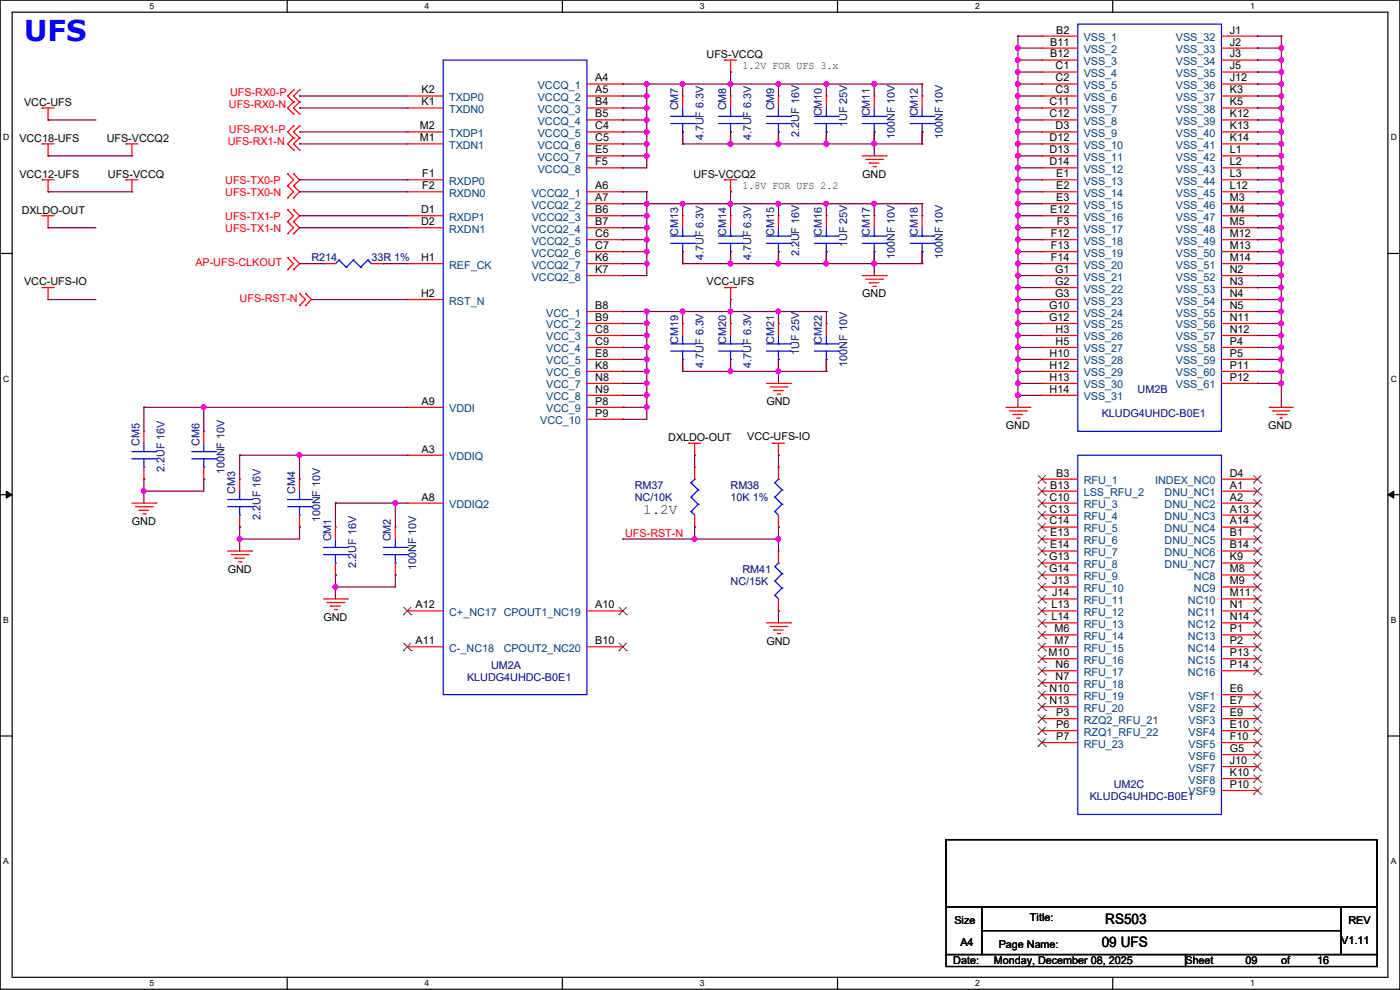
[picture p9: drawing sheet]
<svg xmlns="http://www.w3.org/2000/svg" width="297mm" height="210mm" viewBox="0 0 297 210" stroke-linecap="round" stroke-linejoin="round" font-family="sans-serif">
<defs><g id="words">
<text font-size="6.1" fill="#00f" x="5.1" y="8.7">UFS</text>
<text font-size="3" fill="#007f00" x="136.4" y="109.1">1.2V</text>
<g font-size="3">
<text x="234.5" y="196.1">RS503</text>
<text x="233.7" y="200.9">09 UFS</text>
</g>
<g font-size="2.3">
<text x="222.8" y="9.7">B11</text>
<text x="224.1" y="7.1">B2</text>
<text x="260.9" y="7.1">J1</text>
<text x="260.9" y="9.7">J2</text>
<text x="126.3" y="17.3">A4</text>
<text x="149.9" y="12.3">UFS-VCCQ</text>
<text x="222.8" y="12.2">B12</text>
<text x="223.9" y="14.7">C1</text>
<text x="223.9" y="17.3">C2</text>
<text x="260.9" y="12.2">J3</text>
<text x="260.9" y="14.7">J5</text>
<text x="260.9" y="17.3">J12</text>
<text x="5.1" y="22.4">VCC-UFS</text>
<text x="89.5" y="19.8">K2</text>
<text x="89.5" y="22.4">K1</text>
<text x="126.3" y="19.8">A5</text>
<text x="126.3" y="22.4">B4</text>
<text x="222.7" y="22.4">C11</text>
<text x="223.9" y="19.8">C3</text>
<text x="260.9" y="19.8">K3</text>
<text x="260.9" y="22.4">K5</text>
<text x="89.1" y="27.4">M2</text>
<text x="89.1" y="30">M1</text>
<text x="126.3" y="24.9">B5</text>
<text x="126.3" y="27.4">C4</text>
<text x="126.3" y="30">C5</text>
<text x="222.7" y="24.9">C12</text>
<text x="222.7" y="30">D12</text>
<text x="223.9" y="27.4">D3</text>
<text x="260.9" y="24.9">K12</text>
<text x="260.9" y="27.4">K13</text>
<text x="260.9" y="30">K14</text>
<text x="4.1" y="30.1">VCC18-UFS</text>
<text x="22.6" y="30.1">UFS-VCCQ2</text>
<text x="126.3" y="32.5">E5</text>
<text x="126.3" y="35.1">F5</text>
<text x="222.7" y="32.5">D13</text>
<text x="222.7" y="35.1">D14</text>
<text x="260.9" y="32.5">L1</text>
<text x="260.9" y="35.1">L2</text>
<text x="4.1" y="37.7">VCC12-UFS</text>
<text x="22.9" y="37.7">UFS-VCCQ</text>
<text x="89.6" y="37.6">F1</text>
<text x="89.6" y="40.1">F2</text>
<text x="126.3" y="40.1">A6</text>
<text x="147.1" y="37.7">UFS-VCCQ2</text>
<text x="182.9" y="37.7">GND</text>
<text x="224.1" y="37.6">E1</text>
<text x="224.1" y="40.1">E2</text>
<text x="260.9" y="37.6">L3</text>
<text x="260.9" y="40.1">L12</text>
<text x="4.6" y="45.3">DXLDO-OUT</text>
<text x="89.3" y="45.2">D1</text>
<text x="89.3" y="47.8">D2</text>
<text x="126.3" y="42.7">A7</text>
<text x="126.3" y="45.2">B6</text>
<text x="126.3" y="47.8">B7</text>
<text x="222.8" y="45.2">E12</text>
<text x="224.1" y="42.7">E3</text>
<text x="224.2" y="47.8">F3</text>
<text x="260.9" y="42.7">M3</text>
<text x="260.9" y="45.2">M4</text>
<text x="260.9" y="47.8">M5</text>
<text x="126.3" y="50.3">C6</text>
<text x="126.3" y="52.8">C7</text>
<text x="222.9" y="50.3">F12</text>
<text x="222.9" y="52.8">F13</text>
<text x="260.9" y="50.3">M12</text>
<text x="260.9" y="52.8">M13</text>
<text x="89.3" y="55.4">H1</text>
<text x="126.3" y="55.4">K6</text>
<text x="126.3" y="57.9">K7</text>
<text x="222.9" y="55.4">F14</text>
<text x="223.8" y="57.9">G1</text>
<text x="260.9" y="55.4">M14</text>
<text x="260.9" y="57.9">N2</text>
<text x="5.1" y="60.5">VCC-UFS-IO</text>
<text x="89.3" y="63">H2</text>
<text x="126.3" y="65.5">B8</text>
<text x="149.9" y="60.5">VCC-UFS</text>
<text x="182.9" y="63.1">GND</text>
<text x="222.5" y="65.5">G10</text>
<text x="223.8" y="60.5">G2</text>
<text x="223.8" y="63">G3</text>
<text x="260.9" y="60.5">N3</text>
<text x="260.9" y="63">N4</text>
<text x="260.9" y="65.5">N5</text>
<text x="126.3" y="68.1">B9</text>
<text x="126.3" y="70.6">C8</text>
<text x="222.5" y="68.1">G12</text>
<text x="223.9" y="70.6">H3</text>
<text x="260.9" y="68.1">N11</text>
<text x="260.9" y="70.6">N12</text>
<text x="126.3" y="73.2">C9</text>
<text x="126.3" y="75.7">E8</text>
<text x="222.7" y="75.7">H10</text>
<text x="223.9" y="73.2">H5</text>
<text x="260.9" y="73.2">P4</text>
<text x="260.9" y="75.7">P5</text>
<text x="126.3" y="78.2">K8</text>
<text x="126.3" y="80.8">N8</text>
<text x="126.3" y="83.3">N9</text>
<text x="222.7" y="78.2">H12</text>
<text x="222.7" y="80.8">H13</text>
<text x="222.7" y="83.3">H14</text>
<text x="260.9" y="78.2">P11</text>
<text x="260.9" y="80.8">P12</text>
<text x="89.5" y="85.9">A9</text>
<text x="126.3" y="85.9">P8</text>
<text x="126.3" y="88.4">P9</text>
<text x="162.6" y="85.9">GND</text>
<text x="141.8" y="93.6">DXLDO-OUT</text>
<text x="158.5" y="93.3">VCC-UFS-IO</text>
<text x="213.4" y="91">GND</text>
<text x="269" y="91">GND</text>
<text x="89.5" y="96">A3</text>
<text x="224.1" y="101.1">B3</text>
<text x="260.9" y="101.1">D4</text>
<text x="89.5" y="106.2">A8</text>
<text x="222.7" y="106.2">C10</text>
<text x="222.8" y="103.6">B13</text>
<text x="260.9" y="103.6">A1</text>
<text x="260.9" y="106.2">A2</text>
<text x="28" y="111.3">GND</text>
<text x="222.7" y="108.7">C13</text>
<text x="222.7" y="111.3">C14</text>
<text x="222.8" y="113.8">E13</text>
<text x="260.9" y="108.7">A13</text>
<text x="260.9" y="111.3">A14</text>
<text x="260.9" y="113.8">B1</text>
<text x="222.5" y="118.9">G13</text>
<text x="222.8" y="116.3">E14</text>
<text x="260.9" y="116.3">B14</text>
<text x="260.9" y="118.9">K9</text>
<text x="48.3" y="121.5">GND</text>
<text x="222.5" y="121.4">G14</text>
<text x="223.2" y="124">J13</text>
<text x="260.9" y="121.4">M8</text>
<text x="260.9" y="124">M9</text>
<text x="68.6" y="131.7">GND</text>
<text x="88.2" y="129">A12</text>
<text x="126.3" y="129">A10</text>
<text x="223.1" y="129">L13</text>
<text x="223.1" y="131.6">L14</text>
<text x="223.2" y="126.5">J14</text>
<text x="260.9" y="126.5">M11</text>
<text x="260.9" y="129">N1</text>
<text x="260.9" y="131.6">N14</text>
<text x="88.2" y="136.7">A11</text>
<text x="126.3" y="136.7">B10</text>
<text x="162.6" y="136.7">GND</text>
<text x="223.7" y="134.1">M6</text>
<text x="223.7" y="136.7">M7</text>
<text x="260.9" y="134.1">P1</text>
<text x="260.9" y="136.7">P2</text>
<text x="222.4" y="139.2">M10</text>
<text x="223.9" y="141.7">N6</text>
<text x="260.9" y="139.2">P13</text>
<text x="260.9" y="141.7">P14</text>
<text x="222.7" y="146.8">N10</text>
<text x="222.7" y="149.4">N13</text>
<text x="223.9" y="144.3">N7</text>
<text x="260.9" y="146.8">E6</text>
<text x="260.9" y="149.4">E7</text>
<text x="224.1" y="151.9">P3</text>
<text x="224.1" y="154.4">P6</text>
<text x="260.9" y="151.9">E9</text>
<text x="260.9" y="154.4">E10</text>
<text x="224.1" y="157">P7</text>
<text x="260.9" y="157">F10</text>
<text x="260.9" y="159.5">G5</text>
<text x="260.9" y="162.1">J10</text>
<text x="260.9" y="164.6">K10</text>
<text x="260.9" y="167.1">P10</text>
<text x="202.5" y="195.9">Size</text>
<text x="218.5" y="195.4">Title:</text>
<text x="286" y="195.9">REV</text>
<text x="203.8" y="200.7">A4</text>
<text x="211.9" y="201">Page Name:</text>
<text x="284.5" y="200.2">V1.11</text>
<text x="202.2" y="204.6">Date:</text>
<text x="210.9" y="204.6">Monday, December 08, 2025</text>
<text x="251.5" y="204.6">Sheet</text>
<text x="264.2" y="204.6">09</text>
<text x="271.8" y="204.6">of</text>
<text x="279.4" y="204.6">16</text>
</g>
<g font-size="2.3" fill="#003f7f">
<text x="229.9" y="8.7">VSS_1</text>
<text x="229.9" y="11.3">VSS_2</text>
<text x="249.5" y="8.7">VSS_32</text>
<text x="249.5" y="11.3">VSS_33</text>
<text x="229.9" y="13.8">VSS_3</text>
<text x="229.9" y="16.3">VSS_4</text>
<text x="249.5" y="13.8">VSS_34</text>
<text x="249.5" y="16.3">VSS_35</text>
<text x="95.3" y="21.4">TXDP0</text>
<text x="95.3" y="24">TXDN0</text>
<text x="114.1" y="18.9">VCCQ_1</text>
<text x="114.1" y="21.4">VCCQ_2</text>
<text x="114.1" y="24">VCCQ_3</text>
<text x="229.9" y="18.9">VSS_5</text>
<text x="229.9" y="21.4">VSS_6</text>
<text x="229.9" y="24">VSS_7</text>
<text x="249.5" y="18.9">VSS_36</text>
<text x="249.5" y="21.4">VSS_37</text>
<text x="249.5" y="24">VSS_38</text>
<text x="95.3" y="29">TXDP1</text>
<text x="114.1" y="26.5">VCCQ_4</text>
<text x="114.1" y="29">VCCQ_5</text>
<text x="229.9" y="26.5">VSS_8</text>
<text x="229.9" y="29">VSS_9</text>
<text x="249.5" y="26.5">VSS_39</text>
<text x="249.5" y="29">VSS_40</text>
<text x="95.3" y="31.6">TXDN1</text>
<text x="114.1" y="31.6">VCCQ_6</text>
<text x="114.1" y="34.1">VCCQ_7</text>
<text x="229.9" y="31.6">VSS_10</text>
<text x="229.9" y="34.1">VSS_11</text>
<text x="249.5" y="31.6">VSS_41</text>
<text x="249.5" y="34.1">VSS_42</text>
<text x="95.3" y="39.2">RXDP0</text>
<text x="95.3" y="41.7">RXDN0</text>
<text x="112.8" y="41.7">VCCQ2_1</text>
<text x="114.1" y="36.7">VCCQ_8</text>
<text x="229.9" y="36.7">VSS_12</text>
<text x="229.9" y="39.2">VSS_13</text>
<text x="229.9" y="41.7">VSS_14</text>
<text x="249.5" y="36.7">VSS_43</text>
<text x="249.5" y="39.2">VSS_44</text>
<text x="249.5" y="41.7">VSS_45</text>
<text x="95.3" y="46.8">RXDP1</text>
<text x="112.8" y="44.3">VCCQ2_2</text>
<text x="112.8" y="46.8">VCCQ2_3</text>
<text x="229.9" y="44.3">VSS_15</text>
<text x="229.9" y="46.8">VSS_16</text>
<text x="249.5" y="44.3">VSS_46</text>
<text x="249.5" y="46.8">VSS_47</text>
<text x="95.3" y="49.4">RXDN1</text>
<text x="112.8" y="49.4">VCCQ2_4</text>
<text x="112.8" y="51.9">VCCQ2_5</text>
<text x="229.9" y="49.4">VSS_17</text>
<text x="229.9" y="51.9">VSS_18</text>
<text x="249.5" y="49.4">VSS_48</text>
<text x="249.5" y="51.9">VSS_49</text>
<text x="95.3" y="57">REF_CK</text>
<text x="112.8" y="54.4">VCCQ2_6</text>
<text x="112.8" y="57">VCCQ2_7</text>
<text x="112.8" y="59.5">VCCQ2_8</text>
<text x="229.9" y="54.4">VSS_19</text>
<text x="229.9" y="57">VSS_20</text>
<text x="229.9" y="59.5">VSS_21</text>
<text x="249.5" y="54.4">VSS_50</text>
<text x="249.5" y="57">VSS_51</text>
<text x="249.5" y="59.5">VSS_52</text>
<text x="95.3" y="64.6">RST_N</text>
<text x="229.9" y="62.1">VSS_22</text>
<text x="229.9" y="64.6">VSS_23</text>
<text x="249.5" y="62.1">VSS_53</text>
<text x="249.5" y="64.6">VSS_54</text>
<text x="115.9" y="67.1">VCC_1</text>
<text x="115.9" y="69.7">VCC_2</text>
<text x="229.9" y="67.1">VSS_24</text>
<text x="229.9" y="69.7">VSS_25</text>
<text x="249.5" y="67.1">VSS_55</text>
<text x="249.5" y="69.7">VSS_56</text>
<text x="115.9" y="72.2">VCC_3</text>
<text x="115.9" y="74.8">VCC_4</text>
<text x="115.9" y="77.3">VCC_5</text>
<text x="229.9" y="72.2">VSS_26</text>
<text x="229.9" y="74.8">VSS_27</text>
<text x="229.9" y="77.3">VSS_28</text>
<text x="249.5" y="72.2">VSS_57</text>
<text x="249.5" y="74.8">VSS_58</text>
<text x="249.5" y="77.3">VSS_59</text>
<text x="115.9" y="79.8">VCC_6</text>
<text x="115.9" y="82.4">VCC_7</text>
<text x="229.9" y="79.8">VSS_29</text>
<text x="229.9" y="82.4">VSS_30</text>
<text x="249.5" y="79.8">VSS_60</text>
<text x="249.5" y="82.4">VSS_61</text>
<text x="95.3" y="87.5">VDDI</text>
<text x="115.9" y="84.9">VCC_8</text>
<text x="115.9" y="87.5">VCC_9</text>
<text x="229.9" y="84.9">VSS_31</text>
<text x="114.6" y="90">VCC_10</text>
<text x="95.3" y="97.6">VDDIQ</text>
<text x="95.3" y="107.8">VDDIQ2</text>
<text x="229.9" y="102.7">RFU_1</text>
<text x="229.9" y="105.2">LSS_RFU_2</text>
<text x="229.9" y="107.8">RFU_3</text>
<text x="245.1" y="102.7">INDEX_NC0</text>
<text x="247.1" y="105.2">DNU_NC1</text>
<text x="247.1" y="107.8">DNU_NC2</text>
<text x="229.9" y="110.3">RFU_4</text>
<text x="229.9" y="112.9">RFU_5</text>
<text x="247.1" y="110.3">DNU_NC3</text>
<text x="247.1" y="112.9">DNU_NC4</text>
<text x="229.9" y="115.4">RFU_6</text>
<text x="229.9" y="117.9">RFU_7</text>
<text x="247.1" y="115.4">DNU_NC5</text>
<text x="247.1" y="117.9">DNU_NC6</text>
<text x="229.9" y="120.5">RFU_8</text>
<text x="229.9" y="123">RFU_9</text>
<text x="229.9" y="125.6">RFU_10</text>
<text x="247.1" y="120.5">DNU_NC7</text>
<text x="253.3" y="123">NC8</text>
<text x="253.3" y="125.6">NC9</text>
<text x="95.3" y="130.6">C+_NC17 CPOUT1_NC19</text>
<text x="229.9" y="128.1">RFU_11</text>
<text x="229.9" y="130.6">RFU_12</text>
<text x="252" y="128.1">NC10</text>
<text x="252" y="130.6">NC11</text>
<text x="229.9" y="133.2">RFU_13</text>
<text x="229.9" y="135.7">RFU_14</text>
<text x="252" y="133.2">NC12</text>
<text x="252" y="135.7">NC13</text>
<text x="95.3" y="138.3">C-_NC18</text>
<text x="106.8" y="138.3">CPOUT2_NC20</text>
<text x="229.9" y="138.3">RFU_15</text>
<text x="229.9" y="140.8">RFU_16</text>
<text x="229.9" y="143.3">RFU_17</text>
<text x="252" y="138.3">NC14</text>
<text x="252" y="140.8">NC15</text>
<text x="252" y="143.3">NC16</text>
<text x="229.9" y="145.9">RFU_18</text>
<text x="229.9" y="148.4">RFU_19</text>
<text x="252.1" y="148.4">VSF1</text>
<text x="229.9" y="151">RFU_20</text>
<text x="229.9" y="153.5">RZQ2_RFU_21</text>
<text x="252.1" y="151">VSF2</text>
<text x="252.1" y="153.5">VSF3</text>
<text x="229.9" y="156">RZQ1_RFU_22</text>
<text x="229.9" y="158.6">RFU_23</text>
<text x="252.1" y="156">VSF4</text>
<text x="252.1" y="158.6">VSF5</text>
<text x="252.1" y="161.1">VSF6</text>
<text x="252.1" y="163.7">VSF7</text>
<text x="252.1" y="166.2">VSF8</text>
<text x="252.1" y="168.7">VSF9</text>
</g>
<g font-size="2.3" fill="#007f00">
<text x="157.5" y="14.6">1.2V FOR UFS 3.x</text>
<text x="157.5" y="40">1.8V FOR UFS 2.2</text>
</g>
<g font-size="2.3" fill="#f00">
<text x="48.6" y="22.9">UFS-RX0-N</text>
<text x="48.8" y="20.4">UFS-RX0-P</text>
<text x="48.6" y="28.3">UFS-RX1-P</text>
<text x="48.3" y="30.8">UFS-RX1-N</text>
<text x="47.8" y="38.9">UFS-TX0-P</text>
<text x="47.8" y="41.5">UFS-TX0-N</text>
<text x="47.8" y="46.6">UFS-TX1-P</text>
<text x="47.8" y="49.1">UFS-TX1-N</text>
<text x="41.4" y="56.5">AP-UFS-CLKOUT</text>
<text x="50.8" y="64.1">UFS-RST-N</text>
<text x="132.6" y="113.8">UFS-RST-N</text>
</g>
<g font-size="2.3" fill="#00007f">
<text x="143.9" y="23.4" transform="rotate(-90 143.9 23.4)">CM7</text>
<text x="154.1" y="23.4" transform="rotate(-90 154.1 23.4)">CM8</text>
<text x="164.2" y="23.4" transform="rotate(-90 164.2 23.4)">CM9</text>
<text x="149.2" y="29.8" transform="rotate(-90 149.2 29.8)">4.7UF 6.3V</text>
<text x="159.4" y="29.8" transform="rotate(-90 159.4 29.8)">4.7UF 6.3V</text>
<text x="169.5" y="29" transform="rotate(-90 169.5 29)">2.2UF 16V</text>
<text x="174.4" y="24.7" transform="rotate(-90 174.4 24.7)">CM10</text>
<text x="179.7" y="27" transform="rotate(-90 179.7 27)">1UF 25V</text>
<text x="184.5" y="24.7" transform="rotate(-90 184.5 24.7)">CM11</text>
<text x="189.9" y="29.5" transform="rotate(-90 189.9 29.5)">100NF 10V</text>
<text x="194.7" y="24.7" transform="rotate(-90 194.7 24.7)">CM12</text>
<text x="200" y="29.5" transform="rotate(-90 200 29.5)">100NF 10V</text>
<text x="143.9" y="50.1" transform="rotate(-90 143.9 50.1)">CM13</text>
<text x="154.1" y="50.1" transform="rotate(-90 154.1 50.1)">CM14</text>
<text x="164.2" y="50.1" transform="rotate(-90 164.2 50.1)">CM15</text>
<text x="174.4" y="50.1" transform="rotate(-90 174.4 50.1)">CM16</text>
<text x="179.7" y="52.4" transform="rotate(-90 179.7 52.4)">1UF 25V</text>
<text x="184.5" y="50.1" transform="rotate(-90 184.5 50.1)">CM17</text>
<text x="194.7" y="50.1" transform="rotate(-90 194.7 50.1)">CM18</text>
<text x="66.1" y="55.5">R214</text>
<text x="78.8" y="55.5">33R 1%</text>
<text x="149.2" y="55.2" transform="rotate(-90 149.2 55.2)">4.7UF 6.3V</text>
<text x="159.4" y="55.2" transform="rotate(-90 159.4 55.2)">4.7UF 6.3V</text>
<text x="169.5" y="54.4" transform="rotate(-90 169.5 54.4)">2.2UF 16V</text>
<text x="189.9" y="54.9" transform="rotate(-90 189.9 54.9)">100NF 10V</text>
<text x="200" y="54.9" transform="rotate(-90 200 54.9)">100NF 10V</text>
<text x="143.9" y="72.9" transform="rotate(-90 143.9 72.9)">CM19</text>
<text x="154.1" y="72.9" transform="rotate(-90 154.1 72.9)">CM20</text>
<text x="164.2" y="72.9" transform="rotate(-90 164.2 72.9)">CM21</text>
<text x="169.5" y="75.2" transform="rotate(-90 169.5 75.2)">1UF 25V</text>
<text x="174.4" y="72.9" transform="rotate(-90 174.4 72.9)">CM22</text>
<text x="179.7" y="77.8" transform="rotate(-90 179.7 77.8)">100NF 10V</text>
<text x="149.2" y="78" transform="rotate(-90 149.2 78)">4.7UF 6.3V</text>
<text x="159.4" y="78" transform="rotate(-90 159.4 78)">4.7UF 6.3V</text>
<text x="241.3" y="83.4">UM2B</text>
<text x="233.7" y="88.5">KLUDG4UHDC-B0E1</text>
<text x="29.6" y="94.5" transform="rotate(-90 29.6 94.5)">CM5</text>
<text x="42.3" y="94.5" transform="rotate(-90 42.3 94.5)">CM6</text>
<text x="34.9" y="100.1" transform="rotate(-90 34.9 100.1)">2.2UF 16V</text>
<text x="47.6" y="100.6" transform="rotate(-90 47.6 100.6)">100NF 10V</text>
<text x="49.9" y="104.7" transform="rotate(-90 49.9 104.7)">CM3</text>
<text x="62.6" y="104.7" transform="rotate(-90 62.6 104.7)">CM4</text>
<text x="134.7" y="103.7">RM37</text>
<text x="134.7" y="106.3">NC/10K</text>
<text x="155" y="103.7">RM38</text>
<text x="155" y="106.3">10K 1%</text>
<text x="55.2" y="110.3" transform="rotate(-90 55.2 110.3)">2.2UF 16V</text>
<text x="67.9" y="110.8" transform="rotate(-90 67.9 110.8)">100NF 10V</text>
<text x="70.2" y="114.9" transform="rotate(-90 70.2 114.9)">CM1</text>
<text x="82.9" y="114.9" transform="rotate(-90 82.9 114.9)">CM2</text>
<text x="75.6" y="120.4" transform="rotate(-90 75.6 120.4)">2.2UF 16V</text>
<text x="88.3" y="120.9" transform="rotate(-90 88.3 120.9)">100NF 10V</text>
<text x="155" y="124">NC/15K</text>
<text x="157.5" y="121.5">RM41</text>
<text x="104.2" y="141.8">UM2A</text>
<text x="99.1" y="144.4">KLUDG4UHDC-B0E1</text>
<text x="236.3" y="167.2">UM2C</text>
<text x="231.2" y="169.8">KLUDG4UHDC-B0E1</text>
</g>
<g font-size="1.8">
<text x="31.7" y="1.9">5</text>
<text x="90.1" y="1.9">4</text>
<text x="148.5" y="1.9">3</text>
<text x="206.8" y="1.9">2</text>
<text x="265.2" y="1.9">1</text>
<text x=".7" y="29.8">D</text>
<text x="295.1" y="29.8">D</text>
<text x=".7" y="80.9">C</text>
<text x="295.1" y="80.9">C</text>
<text x=".7" y="132.1">B</text>
<text x="295.1" y="132.1">B</text>
<text x=".7" y="183.3">A</text>
<text x="295.1" y="183.3">A</text>
<text x="31.7" y="209.2">5</text>
<text x="90.1" y="209.2">4</text>
<text x="148.5" y="209.2">3</text>
<text x="206.8" y="209.2">2</text>
<text x="265.2" y="209.2">1</text>
</g>
</g></defs>
<g fill="none" stroke="#000" stroke-width=".25">
<path d="M0 0h297v209.8h-297zM2.6 2.6h291.8v204.7h-291.8zM60.9 0v2.6M119.3 0v2.6M177.7 0v2.6M236.1 0v2.6M0 53.8h2.6M294.4 53.8h2.6M0 104.9h2.6M294.4 104.9h2.6M0 156.1h2.6M294.4 156.1h2.6"/>
<path d="M200.7 178.1h91.4v14.2h-91.4zM200.7 192.3h7.6v10.2h-7.6zM208.3 192.3h76.2v5.1h-76.2zM208.3 197.4h76.2v5.1h-76.2zM284.5 192.3h7.6v10.2h-7.6zM60.9 207.3v2.5M119.3 207.3v2.5M177.7 207.3v2.5M200.7 202.5h50.8v2.5h-50.8zM236.1 207.3v2.5M251.5 202.5h40.6v2.5h-40.6z"/>
</g>
<path d="M1.3 104.2l1.3 .7-1.3 .8zM294.4 104.9l1.3-.7v1.5z" fill="#000"/>
<path d="M1.3 104.2l1.3 .7-1.3 .8zM294.4 104.9l1.3-.7v1.5z" fill="none" stroke="#000" stroke-width=".21"/>
<g fill="none" stroke="#f00" stroke-width=".25">
<path d="M62.3 19.1h.1M62.3 19.1l-1.3 1.3 1.3 1.2M63.5 19.1h.1M63.5 19.1l-1.2 1.3 1.2 1.2M124.5 17.8h7.6M132.1 17.8h.1M153.7 12.7h.1M153.7 12.7h2.6M155 15.3h.1M155 12.7v2.6M221 7.7h.1M221 10.2h.1"/>
<path d="M221 12.7h.1M221 15.3h.1M221 17.8h.1M221 12.7h7.6M221 7.7h7.6M221 10.2h7.6M221 15.3h7.6M221 17.8h7.6M259.1 12.7h7.6M259.1 7.7h7.6M259.1 10.2h7.6M259.1 15.3h7.6"/>
<path d="M259.1 17.8h7.6M266.7 7.7h.1M266.7 10.2h.1M266.7 12.7h.1M266.7 15.3h.1M266.7 17.8h.1M8.9 22.9h.1M8.9 30.5h.1M8.9 38.1h.1M8.9 22.9h2.6M8.9 30.5h2.6M8.9 38.1h2.6"/>
<path d="M10.2 25.4h.1M10.2 33.1h.1M10.2 22.9v2.5M10.2 30.5v2.6M10.2 38.1v2.6M26.7 30.5h.1M26.7 38.1h.1M26.7 30.5h2.6M26.7 38.1h2.6M28 33.1h.1M28 30.5v2.6M28 38.1v2.6"/>
<path d="M61 39.4h.1M61 36.9h.1M61 36.9l1.3 1.2-1.3 1.3M61 39.4l1.3 1.3-1.3 1.3M62.3 36.9h.1M62.3 39.4h.1M62.3 21.6h.1M62.3 24.2h.1M62.3 29.3h.1M62.3 26.7h.1M62.3 31.8h.1M62.3 36.9l1.2 1.2-1.2 1.3"/>
<path d="M62.3 39.4l1.2 1.3-1.2 1.3M62.3 21.6l-1.3 1.3 1.3 1.3M62.3 26.7l-1.3 1.3 1.3 1.3M62.3 29.3l-1.3 1.2 1.3 1.3M63.5 21.6h.1M63.5 24.2h.1M63.5 29.3h.1M63.5 26.7h.1M63.5 31.8h.1M63.5 21.6l-1.2 1.3 1.2 1.3M63.5 26.7l-1.2 1.3 1.2 1.3M63.5 29.3l-1.2 1.2 1.2 1.3"/>
<path d="M86.4 28h.1M86.4 20.4h.1M86.4 22.9h.1M86.4 30.5h.1M86.4 38.1h.1M86.4 22.9h7.6M86.4 30.5h7.6M86.4 38.1h7.6M86.4 20.4h7.6M86.4 28h7.6M124.5 22.9h7.6M124.5 30.5h7.6"/>
<path d="M124.5 33.1h7.6M124.5 20.4h7.6M124.5 25.4h7.6M124.5 28h7.6M124.5 35.6h7.6M132.1 20.4h.1M132.1 22.9h.1M132.1 25.4h.1M132.1 28h.1M132.1 30.5h.1M132.1 33.1h.1M132.1 35.6h.1"/>
<path d="M144.8 20.4h.1M144.8 30.5h.1M144.8 20.4v2.5M144.8 28v2.5M153.7 38.1h.1M153.7 38.1h2.6M155 20.4h.1M155 30.5h.1M155 20.4v2.5M155 28v2.5M155 38.1v2.6M165.1 20.4h.1"/>
<path d="M165.1 30.5h.1M165.1 20.4v2.5M165.1 28v2.5M175.3 20.4h.1M175.3 30.5h.1M175.3 20.4v2.5M175.3 28v2.5M182.9 33.1h5.1M183.7 33.8h3.5M184.4 34.6h.1M184.4 34.6h2.1M185.2 35.3h.5"/>
<path d="M185.5 20.4h.1M185.5 30.5h.1M185.5 20.4v2.5M185.5 28v2.5M185.7 35.3h.1M187.2 33.8h.1M188 33.1h.1M195.6 20.4h.1M195.6 30.5h.1M195.6 20.4v2.5M195.6 28v2.5M221 20.4h.1"/>
<path d="M221 22.9h.1M221 25.4h.1M221 28h.1M221 30.5h.1M221 33.1h.1M221 35.6h.1M221 38.1h.1M221 22.9h7.6M221 30.5h7.6M221 38.1h7.6M221 33.1h7.6M221 20.4h7.6"/>
<path d="M221 25.4h7.6M221 28h7.6M221 35.6h7.6M259.1 22.9h7.6M259.1 30.5h7.6M259.1 38.1h7.6M259.1 33.1h7.6M259.1 20.4h7.6M259.1 25.4h7.6M259.1 28h7.6M259.1 35.6h7.6M266.7 20.4h.1"/>
<path d="M266.7 22.9h.1M266.7 25.4h.1M266.7 28h.1M266.7 30.5h.1M266.7 33.1h.1M266.7 35.6h.1M266.7 38.1h.1M8.9 45.8h.1M8.9 45.8h2.6M10.2 40.7h.1M10.2 48.3h.1M10.2 45.8v2.5"/>
<path d="M28 40.7h.1M61 42h.1M61 47h.1M61 44.5h.1M61 49.6h.1M61 54.7h.1M61 57.2h.1M61 44.5l1.3 1.3-1.3 1.2M61 47l1.3 1.3-1.3 1.3M61 54.7l1.3 1.2-1.3 1.3M62.3 42h.1M62.3 44.5h.1"/>
<path d="M62.3 47h.1M62.3 49.6h.1M62.3 57.2h.1M62.3 54.7h.1M62.3 44.5l1.2 1.3-1.2 1.2M62.3 47l1.2 1.3-1.2 1.3M62.3 54.7l1.2 1.2-1.2 1.3M68.6 55.9h.1M68.6 55.9h2.6M78.8 55.9h2.5M81.3 55.9h.1M86.4 55.9h.1"/>
<path d="M86.4 40.7h.1M86.4 45.8h.1M86.4 48.3h.1M86.4 45.8h7.6M86.4 40.7h7.6M86.4 48.3h7.6M86.4 55.9h7.6M124.5 45.8h7.6M124.5 58.5h7.6M124.5 40.7h7.6M124.5 43.2h7.6M124.5 48.3h7.6"/>
<path d="M124.5 50.8h7.6M124.5 53.4h7.6M124.5 55.9h7.6M132.1 40.7h.1M132.1 43.2h.1M132.1 45.8h.1M132.1 48.3h.1M132.1 50.8h.1M132.1 53.4h.1M132.1 55.9h.1M132.1 58.5h.1M144.8 45.8h.1"/>
<path d="M144.8 55.9h.1M144.8 45.8v2.5M144.8 53.4v2.5M155 40.7h.1M155 45.8h.1M155 55.9h.1M155 45.8v2.5M155 53.4v2.5M165.1 45.8h.1M165.1 55.9h.1M165.1 45.8v2.5M165.1 53.4v2.5"/>
<path d="M175.3 45.8h.1M175.3 55.9h.1M175.3 45.8v2.5M175.3 53.4v2.5M182.9 58.5h5.1M183.7 59.2h3.5M184.4 60h.1M184.4 60h2.1M185.5 45.8h.1M185.5 55.9h.1M185.5 45.8v2.5M185.5 53.4v2.5"/>
<path d="M187.2 59.2h.1M188 58.5h.1M195.6 45.8h.1M195.6 55.9h.1M195.6 45.8v2.5M195.6 53.4v2.5M221 40.7h.1M221 43.2h.1M221 45.8h.1M221 48.3h.1M221 50.8h.1M221 53.4h.1"/>
<path d="M221 55.9h.1M221 58.5h.1M221 45.8h7.6M221 58.5h7.6M221 40.7h7.6M221 43.2h7.6M221 48.3h7.6M221 50.8h7.6M221 53.4h7.6M221 55.9h7.6M259.1 45.8h7.6M259.1 58.5h7.6"/>
<path d="M259.1 40.7h7.6M259.1 43.2h7.6M259.1 48.3h7.6M259.1 50.8h7.6M259.1 53.4h7.6M259.1 55.9h7.6M266.7 40.7h.1M266.7 43.2h.1M266.7 45.8h.1M266.7 48.3h.1M266.7 50.8h.1M266.7 53.4h.1"/>
<path d="M266.7 55.9h.1M266.7 58.5h.1M8.9 61h.1M8.9 61h2.6M10.2 63.5h.1M10.2 61v2.5M63.5 62.3h.1M63.5 64.8h.1M63.5 62.3l1.3 1.2-1.3 1.3M64.8 64.8h.1M64.8 62.3h.1M64.8 62.3l1.3 1.2-1.3 1.3"/>
<path d="M86.4 63.5h.1M86.4 63.5h7.6M124.5 66.1h7.6M124.5 68.6h7.6M124.5 71.2h7.6M124.5 73.7h7.6M124.5 76.2h7.6M124.5 78.8h7.6M132.1 66.1h.1M132.1 68.6h.1M132.1 71.2h.1M132.1 73.7h.1"/>
<path d="M132.1 76.2h.1M132.1 78.8h.1M144.8 68.6h.1M144.8 78.8h.1M144.8 68.6v2.6M144.8 76.2v2.6M153.7 61h.1M153.7 61h2.6M155 63.5h.1M155 68.6h.1M155 78.8h.1M155 61v2.5"/>
<path d="M155 68.6v2.6M155 76.2v2.6M165.1 68.6h.1M165.1 78.8h.1M165.1 68.6v2.6M165.1 76.2v2.6M175.3 68.6h.1M175.3 78.8h.1M175.3 68.6v2.6M175.3 76.2v2.6M185.2 60.7h.5M185.7 60.7h.1"/>
<path d="M221 61h.1M221 63.5h.1M221 66.1h.1M221 68.6h.1M221 71.2h.1M221 73.7h.1M221 76.2h.1M221 78.8h.1M221 61h7.6M221 63.5h7.6M221 66.1h7.6M221 68.6h7.6"/>
<path d="M221 71.2h7.6M221 73.7h7.6M221 76.2h7.6M221 78.8h7.6M259.1 61h7.6M259.1 63.5h7.6M259.1 66.1h7.6M259.1 68.6h7.6M259.1 71.2h7.6M259.1 73.7h7.6M259.1 76.2h7.6M259.1 78.8h7.6"/>
<path d="M266.7 61h.1M266.7 63.5h.1M266.7 66.1h.1M266.7 68.6h.1M266.7 71.2h.1M266.7 73.7h.1M266.7 76.2h.1M266.7 78.8h.1M30.5 91.5h.1M30.5 91.5v2.5M30.5 99.1v2.5M43.2 91.5h.1"/>
<path d="M43.2 91.5v2.5M43.2 99.1v2.5M86.4 86.4h.1M86.4 96.6h.1M86.4 86.4h7.6M86.4 96.6h7.6M124.5 81.3h7.6M124.5 86.4h7.6M124.5 83.9h7.6M124.5 88.9h7.6M132.1 81.3h.1M132.1 83.9h.1"/>
<path d="M132.1 86.4h.1M132.1 88.9h.1M146.1 94h.1M146.1 94h2.5M147.4 96.6h.1M147.4 99.1h.1M147.4 94v2.6M147.4 99.1v2.5M162.6 81.3h5.1M163.4 82.1h3.5M163.9 94h.1M163.9 94h2.5"/>
<path d="M164.1 82.8h.1M164.1 82.8h2.1M164.9 83.6h.5M165.1 96.6h.1M165.1 99.1h.1M165.1 94v2.6M165.1 99.1v2.5M165.4 83.6h.1M166.9 82.1h.1M167.7 81.3h.1M213.4 86.4h5.1M214.2 87.2h3.5"/>
<path d="M214.9 87.9h.1M214.9 87.9h2.1M215.7 88.7h.5M216.2 88.7h.1M217.7 87.2h.1M218.5 86.4h.1M221 81.3h.1M221 83.9h.1M221 81.3h7.6M221 83.9h7.6M259.1 81.3h7.6M266.7 81.3h.1"/>
<path d="M269.3 86.4h.1M269.3 86.4h5.1M270 87.2h.1M270 87.2h3.6M270.8 87.9h2M271.6 88.7h.1M271.6 88.7h.5M272.8 87.9h.1M28 106.7h5.1M28.7 107.5h3.6M29.5 108.2h.1M29.5 108.2h2"/>
<path d="M30.3 109h.5M30.5 101.6h.1M30.8 109h.1M32.3 107.5h.1M33.1 106.7h.1M43.2 101.6h.1M48.3 116.9h5.1M49.1 117.6h3.5M49.8 118.4h.1M49.8 118.4h2.1M50.6 119.2h.5M50.8 101.6h.1"/>
<path d="M50.8 111.8h.1M50.8 101.6v2.6M50.8 109.3v2.5M51.1 119.2h.1M52.6 117.6h.1M53.4 116.9h.1M63.5 101.6h.1M63.5 111.8h.1M63.5 101.6v2.6M63.5 109.3v2.5M71.2 111.8h.1M71.2 111.8v2.5"/>
<path d="M71.2 119.4v2.6M83.9 111.8h.1M83.9 111.8v2.5M83.9 119.4v2.6M86.4 106.7h.1M86.4 106.7h7.6M147.4 111.8h.1M147.4 109.3v2.5M165.1 111.8h.1M165.1 116.9h.1M165.1 109.3v2.5M165.1 116.9v2.5"/>
<path d="M221 101.6h.1M221 104.2h.1M221 106.7h.1M221 109.3h.1M221 111.8h.1M221 114.3h.1M221 116.9h.1M221 119.4h.1M221 116.9h7.6M221 106.7h7.6M221 101.6h7.6M221 104.2h7.6"/>
<path d="M221 109.3h7.6M221 111.8h7.6M221 114.3h7.6M221 119.4h7.6M259.1 116.9h7.6M259.1 106.7h7.6M259.1 101.6h7.6M259.1 104.2h7.6M259.1 109.3h7.6M259.1 111.8h7.6M259.1 114.3h7.6M259.1 119.4h7.6"/>
<path d="M266.7 101.6h.1M266.7 104.2h.1M266.7 106.7h.1M266.7 109.3h.1M266.7 111.8h.1M266.7 114.3h.1M266.7 116.9h.1M266.7 119.4h.1M68.6 127h5.1M69.4 127.8h3.5M70.1 128.6h.1M70.1 128.6h2.1"/>
<path d="M70.9 129.3h.5M71.2 122h.1M71.4 129.3h.1M72.9 127.8h.1M73.7 127h.1M83.9 122h.1M86.4 129.6h.1M86.4 137.2h.1M86.4 129.6h7.6M86.4 137.2h7.6M124.5 129.6h7.6M124.5 137.2h7.6"/>
<path d="M132.1 129.6h.1M132.1 137.2h.1M162.6 132.1h5.1M163.4 132.9h3.5M164.1 133.6h.1M164.1 133.6h2.1M164.9 134.4h.5M165.1 129.6h.1M165.1 127v2.6M165.4 134.4h.1M166.9 132.9h.1M167.7 132.1h.1"/>
<path d="M221 122h.1M221 124.5h.1M221 127h.1M221 129.6h.1M221 132.1h.1M221 134.7h.1M221 137.2h.1M221 139.7h.1M221 132.1h7.6M221 127h7.6M221 129.6h7.6M221 137.2h7.6"/>
<path d="M221 122h7.6M221 124.5h7.6M221 134.7h7.6M221 139.7h7.6M259.1 132.1h7.6M259.1 127h7.6M259.1 129.6h7.6M259.1 137.2h7.6M259.1 122h7.6M259.1 124.5h7.6M259.1 134.7h7.6M259.1 139.7h7.6"/>
<path d="M266.7 122h.1M266.7 124.5h.1M266.7 127h.1M266.7 129.6h.1M266.7 132.1h.1M266.7 134.7h.1M266.7 137.2h.1M266.7 139.7h.1M221 142.3h.1M221 144.8h.1M221 147.4h.1M221 149.9h.1"/>
<path d="M221 152.4h.1M221 155h.1M221 157.5h.1M221 142.3h7.6M221 144.8h7.6M221 147.4h7.6M221 149.9h7.6M221 152.4h7.6M221 155h7.6M221 157.5h7.6M259.1 142.3h7.6M259.1 147.4h7.6"/>
<path d="M259.1 149.9h7.6M259.1 152.4h7.6M259.1 155h7.6M259.1 157.5h7.6M266.7 142.3h.1M266.7 147.4h.1M266.7 149.9h.1M266.7 152.4h.1M266.7 155h.1M266.7 157.5h.1M259.1 160.1h7.6M259.1 162.6h7.6"/>
<path d="M259.1 165.1h7.6M259.1 167.7h7.6M266.7 160.1h.1M266.7 162.6h.1M266.7 165.1h.1M266.7 167.7h.1"/>
</g>
<g fill="none" stroke="#00f" stroke-width=".25">
<path d="M94 12.7h30.5v134.7h-30.5zM228.6 5.1h30.5v86.4h-30.5zM142.3 26.2h5.1M142.3 24.7h5.1M144.8 28h.1M144.8 24.7h.1M144.8 22.9v1.8M144.8 26.2v1.8M147.4 26.2h.1M147.4 24.7h.1M152.4 26.2h5.1M152.4 24.7h5.1"/>
<path d="M155 28h.1M155 24.7h.1M155 22.9v1.8M155 26.2v1.8M157.5 26.2h.1M157.5 24.7h.1M162.6 26.2h5.1M162.6 24.7h5.1M165.1 28h.1M165.1 24.7h.1M165.1 22.9v1.8M165.1 26.2v1.8"/>
<path d="M167.7 26.2h.1M167.7 24.7h.1M172.8 26.2h5M172.8 24.7h5M175.3 28h.1M175.3 24.7h.1M175.3 22.9v1.8M175.3 26.2v1.8M177.8 26.2h.1M177.8 24.7h.1M182.9 26.2h5.1M182.9 24.7h5.1"/>
<path d="M185.5 28h.1M185.5 24.7h.1M185.5 22.9v1.8M185.5 26.2v1.8M188 26.2h.1M188 24.7h.1M193.1 26.2h5.1M193.1 24.7h5.1M195.6 28h.1M195.6 24.7h.1M195.6 22.9v1.8M195.6 26.2v1.8"/>
<path d="M198.2 26.2h.1M198.2 24.7h.1M71.9 55.2h.1M71.9 55.2l-.7 .7M71.9 55.2l1.5 1.5M73.4 56.7h.1M75 55.2h.1M75 55.2l-1.6 1.5M75 55.2l1.5 1.5M76.5 56.7h.1M78 55.2h.1M78 55.2l-1.5 1.5"/>
<path d="M78 55.2l.8 .7M78.8 55.9h.1M142.3 51.6h5.1M142.3 50.1h5.1M144.8 53.4h.1M144.8 50.1h.1M144.8 48.3v1.8M144.8 51.6v1.8M147.4 51.6h.1M147.4 50.1h.1M152.4 51.6h5.1M152.4 50.1h5.1"/>
<path d="M155 53.4h.1M155 50.1h.1M155 48.3v1.8M155 51.6v1.8M157.5 51.6h.1M157.5 50.1h.1M162.6 51.6h5.1M162.6 50.1h5.1M165.1 53.4h.1M165.1 50.1h.1M165.1 48.3v1.8M165.1 51.6v1.8"/>
<path d="M167.7 51.6h.1M167.7 50.1h.1M172.8 51.6h5M172.8 50.1h5M175.3 53.4h.1M175.3 50.1h.1M175.3 48.3v1.8M175.3 51.6v1.8M177.8 51.6h.1M177.8 50.1h.1M182.9 51.6h5.1M182.9 50.1h5.1"/>
<path d="M185.5 53.4h.1M185.5 50.1h.1M185.5 48.3v1.8M185.5 51.6v1.8M188 51.6h.1M188 50.1h.1M193.1 51.6h5.1M193.1 50.1h5.1M195.6 53.4h.1M195.6 50.1h.1M195.6 48.3v1.8M195.6 51.6v1.8"/>
<path d="M198.2 51.6h.1M198.2 50.1h.1M142.3 74.5h5.1M142.3 72.9h5.1M144.8 76.2h.1M144.8 72.9h.1M144.8 71.2v1.7M144.8 74.5v1.7M147.4 74.5h.1M147.4 72.9h.1M152.4 74.5h5.1M152.4 72.9h5.1"/>
<path d="M155 76.2h.1M155 72.9h.1M155 71.2v1.7M155 74.5v1.7M157.5 74.5h.1M157.5 72.9h.1M162.6 74.5h5.1M162.6 72.9h5.1M165.1 76.2h.1M165.1 72.9h.1M165.1 71.2v1.7M165.1 74.5v1.7"/>
<path d="M167.7 74.5h.1M167.7 72.9h.1M172.8 74.5h5M172.8 72.9h5M175.3 76.2h.1M175.3 72.9h.1M175.3 71.2v1.7M175.3 74.5v1.7M177.8 74.5h.1M177.8 72.9h.1M28 97.3h5.1M28 95.8h5.1"/>
<path d="M30.5 99.1h.1M30.5 95.8h.1M30.5 94v1.8M30.5 97.3v1.8M33.1 97.3h.1M33.1 95.8h.1M40.7 97.3h5.1M40.7 95.8h5.1M43.2 99.1h.1M43.2 95.8h.1M43.2 94v1.8M43.2 97.3v1.8"/>
<path d="M45.8 97.3h.1M45.8 95.8h.1M228.6 96.6h30.5v76.2h-30.5zM48.3 107.5h5.1M48.3 106h5.1M50.8 109.3h.1M50.8 106h.1M50.8 104.2v1.8M50.8 107.5v1.8M53.4 107.5h.1M53.4 106h.1M61 107.5h5.1"/>
<path d="M61 106h5.1M63.5 109.3h.1M63.5 106h.1M63.5 104.2v1.8M63.5 107.5v1.8M66.1 107.5h.1M66.1 106h.1M68.6 117.6h5.1M68.6 116.1h5.1M71.2 119.4h.1M71.2 116.1h.1M71.2 114.3v1.8"/>
<path d="M71.2 117.6v1.8M73.7 117.6h.1M73.7 116.1h.1M81.3 117.6h5.1M81.3 116.1h5.1M83.9 119.4h.1M83.9 116.1h.1M83.9 114.3v1.8M83.9 117.6v1.8M86.4 117.6h.1M86.4 116.1h.1M146.6 108.5h.1"/>
<path d="M146.6 105.5h.1M146.6 102.4h.1M146.6 108.5l.8 .8M146.6 105.5l1.5 1.5M146.6 102.4l1.5 1.5M147.4 101.6h.1M147.4 101.6l-.8 .8M148.1 107h.1M148.1 103.9h.1M148.1 107l-1.5 1.5M148.1 103.9l-1.5 1.6M164.4 108.5h.1"/>
<path d="M164.4 105.5h.1M164.4 102.4h.1M164.4 108.5l.7 .8M164.4 105.5l1.5 1.5M164.4 102.4l1.5 1.5M165.1 101.6h.1M165.1 119.4h.1M165.1 101.6l-.7 .8M165.1 119.4l-.7 .8M165.9 107h.1M165.9 103.9h.1M165.9 107l-1.5 1.5"/>
<path d="M165.9 103.9l-1.5 1.6M164.4 126.3h.1M164.4 123.2h.1M164.4 120.2h.1M164.4 126.3l.7 .7M164.4 123.2l1.5 1.6M164.4 120.2l1.5 1.5M165.9 124.8h.1M165.9 121.7h.1M165.9 124.8l-1.5 1.5M165.9 121.7l-1.5 1.5"/>
</g>
<g fill="none" stroke="#7f3f00" stroke-width=".21">
<path d="M220.2 102.4h.1M220.2 105h.1M220.2 107.5h.1M220.2 110.1h.1M220.2 112.6h.1M220.2 115.1h.1M220.2 117.7h.1M220.3 100.9l1.5 1.5M220.3 103.4l1.5 1.6M220.3 106l1.5 1.5M220.3 108.5l1.5 1.6M220.3 111l1.5 1.6"/>
<path d="M220.3 113.6l1.5 1.5M220.3 116.1l1.5 1.6M220.3 118.7l1.5 1.5M221.8 100.9l-1.6 1.5M221.8 103.4l-1.6 1.6M221.8 106l-1.6 1.5M221.8 108.5l-1.6 1.6M221.8 111l-1.6 1.6M221.8 113.6l-1.6 1.5M221.8 116.1l-1.6 1.6M221.8 118.7l-1.6 1.5M221.8 102.4h.1"/>
<path d="M221.8 105h.1M221.8 107.5h.1M221.8 110.1h.1M221.8 112.6h.1M221.8 115.1h.1M221.8 117.7h.1M265.9 102.4h.1M265.9 105h.1M265.9 107.5h.1M265.9 110.1h.1M265.9 112.6h.1M265.9 115.1h.1"/>
<path d="M265.9 117.7h.1M266 100.9l1.5 1.5M266 103.4l1.5 1.6M266 106l1.5 1.5M266 108.5l1.5 1.6M266 111l1.5 1.6M266 113.6l1.5 1.5M266 116.1l1.5 1.6M266 118.7l1.5 1.5M267.5 100.9l-1.6 1.5M267.5 103.4l-1.6 1.6M267.5 111l-1.6 1.6"/>
<path d="M267.5 106l-1.6 1.5M267.5 108.5l-1.6 1.6M267.5 113.6l-1.6 1.5M267.5 116.1l-1.6 1.6M267.5 118.7l-1.6 1.5M267.5 102.4h.1M267.5 105h.1M267.5 107.5h.1M267.5 110.1h.1M267.5 112.6h.1M267.5 115.1h.1M267.5 117.7h.1"/>
<path d="M85.6 130.4h.1M85.6 138h.1M85.6 128.8l1.6 1.6M85.6 136.4l1.6 1.6M87.2 128.8l-1.6 1.6M87.2 136.4l-1.6 1.6M87.2 130.4h.1M87.2 138h.1M131.3 130.4h.1M131.3 138h.1M131.4 128.8l1.5 1.6M131.4 136.4l1.5 1.6"/>
<path d="M132.9 128.8l-1.6 1.6M132.9 136.4l-1.6 1.6M132.9 130.4h.1M132.9 138h.1M220.2 120.2h.1M220.2 122.8h.1M220.2 125.3h.1M220.2 127.8h.1M220.2 130.4h.1M220.2 132.9h.1M220.2 135.5h.1M220.2 138h.1"/>
<path d="M220.3 121.2l1.5 1.6M220.3 123.7l1.5 1.6M220.3 126.3l1.5 1.5M220.3 128.8l1.5 1.6M220.3 131.4l1.5 1.5M220.3 133.9l1.5 1.6M220.3 136.4l1.5 1.6M220.3 139l1.5 1.5M221.8 121.2l-1.6 1.6M221.8 123.7l-1.6 1.6M221.8 126.3l-1.6 1.5M221.8 128.8l-1.6 1.6"/>
<path d="M221.8 131.4l-1.6 1.5M221.8 133.9l-1.6 1.6M221.8 136.4l-1.6 1.6M221.8 139l-1.6 1.5M221.8 120.2h.1M221.8 122.8h.1M221.8 125.3h.1M221.8 127.8h.1M221.8 130.4h.1M221.8 132.9h.1M221.8 135.5h.1M221.8 138h.1"/>
<path d="M265.9 120.2h.1M265.9 122.8h.1M265.9 125.3h.1M265.9 127.8h.1M265.9 130.4h.1M265.9 132.9h.1M265.9 135.5h.1M265.9 138h.1M266 121.2l1.5 1.6M266 123.7l1.5 1.6M266 126.3l1.5 1.5M266 128.8l1.5 1.6"/>
<path d="M266 131.4l1.5 1.5M266 133.9l1.5 1.6M266 136.4l1.5 1.6M266 139l1.5 1.5M267.5 121.2l-1.6 1.6M267.5 123.7l-1.6 1.6M267.5 126.3l-1.6 1.5M267.5 128.8l-1.6 1.6M267.5 131.4l-1.6 1.5M267.5 133.9l-1.6 1.6M267.5 136.4l-1.6 1.6M267.5 139l-1.6 1.5"/>
<path d="M267.5 120.2h.1M267.5 122.8h.1M267.5 125.3h.1M267.5 127.8h.1M267.5 130.4h.1M267.5 132.9h.1M267.5 135.5h.1M267.5 138h.1M220.2 140.5h.1M220.2 143.1h.1M220.2 145.6h.1M220.2 148.2h.1"/>
<path d="M220.2 150.7h.1M220.2 153.2h.1M220.2 155.8h.1M220.2 158.3h.1M220.3 141.5l1.5 1.6M220.3 144.1l1.5 1.5M220.3 146.6l1.5 1.6M220.3 149.1l1.5 1.6M220.3 151.7l1.5 1.5M220.3 154.2l1.5 1.6M220.3 156.8l1.5 1.5M221.8 141.5l-1.6 1.6"/>
<path d="M221.8 144.1l-1.6 1.5M221.8 146.6l-1.6 1.6M221.8 149.1l-1.6 1.6M221.8 151.7l-1.6 1.5M221.8 154.2l-1.6 1.6M221.8 156.8l-1.6 1.5M221.8 140.5h.1M221.8 143.1h.1M221.8 145.6h.1M221.8 148.2h.1M221.8 150.7h.1M221.8 153.2h.1"/>
<path d="M221.8 155.8h.1M221.8 158.3h.1M265.9 140.5h.1M265.9 143.1h.1M265.9 148.2h.1M265.9 150.7h.1M265.9 153.2h.1M265.9 155.8h.1M265.9 158.3h.1M266 141.5l1.5 1.6M266 146.6l1.5 1.6M266 149.1l1.5 1.6"/>
<path d="M266 151.7l1.5 1.5M266 154.2l1.5 1.6M266 156.8l1.5 1.5M266 159.3l1.5 1.6M267.5 141.5l-1.6 1.6M267.5 146.6l-1.6 1.6M267.5 149.1l-1.6 1.6M267.5 151.7l-1.6 1.5M267.5 154.2l-1.6 1.6M267.5 156.8l-1.6 1.5M267.5 159.3l-1.6 1.6M267.5 140.5h.1"/>
<path d="M267.5 143.1h.1M267.5 148.2h.1M267.5 150.7h.1M267.5 153.2h.1M267.5 155.8h.1M267.5 158.3h.1M265.9 160.9h.1M265.9 163.4h.1M265.9 165.9h.1M265.9 168.5h.1M266 161.8l1.5 1.6M266 164.4l1.5 1.5"/>
<path d="M266 166.9l1.5 1.6M267.5 161.8l-1.6 1.6M267.5 164.4l-1.6 1.5M267.5 166.9l-1.6 1.6M267.5 160.9h.1M267.5 163.4h.1M267.5 165.9h.1M267.5 168.5h.1"/>
</g>
<g fill="none" stroke="#7f003f" stroke-width=".25">
<path d="M147.4 96.6h.1M147.4 96.6v2.5M165.1 96.6h.1M165.1 96.6v2.5M132.1 114.3h.1M132.1 114.3h33M147.4 111.8h.1M147.4 114.3h.1M147.4 111.8v2.5M165.1 111.8h.1M165.1 114.3h.1M165.1 111.8v5.1"/>
<path d="M165.1 129.6h.1M165.1 129.6v2.5"/>
</g>
<circle cx="165.1" cy="114.3" r=".49" fill="#f0f"/>
<circle cx="165.1" cy="114.3" r=".49" fill="none" stroke="#f0f" stroke-width=".25"/>
<circle cx="147.3" cy="114.3" r=".49" fill="#f0f"/>
<circle cx="147.3" cy="114.3" r=".49" fill="none" stroke="#f0f" stroke-width=".25"/>
<g fill="none" stroke="#7f003f" stroke-width=".25">
<path d="M10.2 25.4h.1M10.2 33.1h.1M10.2 25.4h10.2M10.2 33.1h17.8M63.5 20.4h.1M63.5 22.9h.1M63.5 28h.1M63.5 30.5h.1M63.5 38.1h.1M63.5 20.4h22.9M63.5 22.9h22.9M63.5 28h22.9"/>
<path d="M63.5 30.5h22.9M63.5 38.1h22.9M10.2 40.7h.1M10.2 48.3h.1M10.2 40.7h17.8M10.2 48.3h10.2M63.5 55.9h.1M63.5 40.7h.1M63.5 45.8h.1M63.5 48.3h.1M63.5 40.7h22.9M63.5 48.3h22.9"/>
<path d="M63.5 55.9h5.1M63.5 45.8h22.9M81.3 55.9h.1M81.3 55.9h5.1M10.2 63.5h.1M10.2 63.5h10.2M66.1 63.5h.1M66.1 63.5h20.3M71.2 122h.1M71.2 124.5h.1M71.2 122v5M83.9 122h.1"/>
<path d="M83.9 122v2.5h-12.7"/>
</g>
<circle cx="71.1" cy="124.5" r=".49" fill="#f0f"/>
<circle cx="71.1" cy="124.5" r=".49" fill="none" stroke="#f0f" stroke-width=".25"/>
<path d="M71.2 106.7h.1M71.2 106.7v5.1M71.2 106.7h12.7M83.9 106.7h.1M83.9 106.7v5.1" fill="none" stroke="#7f003f" stroke-width=".25"/>
<circle cx="83.8" cy="106.7" r=".49" fill="#f0f"/>
<circle cx="83.8" cy="106.7" r=".49" fill="none" stroke="#f0f" stroke-width=".25"/>
<path d="M50.8 96.6h.1M50.8 96.6h35.6M50.8 96.6v5M63.5 96.6h.1M63.5 96.6v5M83.9 106.7h.1M83.9 106.7h2.5" fill="none" stroke="#7f003f" stroke-width=".25"/>
<circle cx="63.5" cy="96.5" r=".49" fill="#f0f"/>
<circle cx="63.5" cy="96.5" r=".49" fill="none" stroke="#f0f" stroke-width=".25"/>
<path d="M50.8 111.8h.1M50.8 114.3h.1M50.8 111.8v5.1M63.5 111.8h.1M63.5 111.8v2.5" fill="none" stroke="#7f003f" stroke-width=".25"/>
<circle cx="50.8" cy="114.3" r=".49" fill="#f0f"/>
<circle cx="50.8" cy="114.3" r=".49" fill="none" stroke="#f0f" stroke-width=".25"/>
<path d="M30.5 86.4h.1M30.5 86.4h55.9M30.5 86.4v5.1M43.2 86.4h.1M43.2 86.4v5.1M50.8 114.3h.1M50.8 114.3h12.7" fill="none" stroke="#7f003f" stroke-width=".25"/>
<circle cx="43.2" cy="86.4" r=".49" fill="#f0f"/>
<circle cx="43.2" cy="86.4" r=".49" fill="none" stroke="#f0f" stroke-width=".25"/>
<path d="M30.5 101.6h.1M30.5 104.2h.1M30.5 101.6v5.1M43.2 101.6h.1M43.2 101.6v2.6h-12.7" fill="none" stroke="#7f003f" stroke-width=".25"/>
<circle cx="30.5" cy="104.2" r=".49" fill="#f0f"/>
<circle cx="30.5" cy="104.2" r=".49" fill="none" stroke="#f0f" stroke-width=".25"/>
<path d="M132.1 17.8h.1M132.1 17.8h5.1" fill="none" stroke="#7f003f" stroke-width=".25"/>
<circle cx="137.2" cy="17.8" r=".49" fill="#f0f"/>
<circle cx="137.2" cy="17.8" r=".49" fill="none" stroke="#f0f" stroke-width=".25"/>
<path d="M137.2 17.8h.1M137.2 17.8v2.6M132.1 35.6h.1M132.1 33.1h.1M132.1 33.1h5.1M137.2 33.1h.1M137.2 33.1v2.5h-5.1" fill="none" stroke="#7f003f" stroke-width=".25"/>
<circle cx="137.2" cy="33" r=".49" fill="#f0f"/>
<circle cx="137.2" cy="33" r=".49" fill="none" stroke="#f0f" stroke-width=".25"/>
<path d="M132.1 30.5h.1M132.1 28h.1M132.1 30.5h5.1M132.1 28h5.1M137.2 30.5h.1M137.2 28h.1M137.2 28v5.1" fill="none" stroke="#7f003f" stroke-width=".25"/>
<circle cx="137.2" cy="30.5" r=".49" fill="#f0f"/>
<circle cx="137.2" cy="30.5" r=".49" fill="none" stroke="#f0f" stroke-width=".25"/>
<circle cx="137.2" cy="28" r=".49" fill="#f0f"/>
<circle cx="137.2" cy="28" r=".49" fill="none" stroke="#f0f" stroke-width=".25"/>
<path d="M132.1 25.4h.1M132.1 25.4h5.1M137.2 25.4h.1M137.2 25.4v2.6" fill="none" stroke="#7f003f" stroke-width=".25"/>
<circle cx="137.2" cy="25.4" r=".49" fill="#f0f"/>
<circle cx="137.2" cy="25.4" r=".49" fill="none" stroke="#f0f" stroke-width=".25"/>
<path d="M132.1 22.9h.1M132.1 22.9h5.1" fill="none" stroke="#7f003f" stroke-width=".25"/>
<circle cx="137.2" cy="22.9" r=".49" fill="#f0f"/>
<circle cx="137.2" cy="22.9" r=".49" fill="none" stroke="#f0f" stroke-width=".25"/>
<path d="M132.1 20.4h.1M132.1 20.4h5.1M137.2 22.9h.1M137.2 22.9v2.5" fill="none" stroke="#7f003f" stroke-width=".25"/>
<circle cx="137.2" cy="20.3" r=".49" fill="#f0f"/>
<circle cx="137.2" cy="20.3" r=".49" fill="none" stroke="#f0f" stroke-width=".25"/>
<path d="M144.8 17.8h.1M155 15.3h.1M155 15.3v2.5h-10.2M137.2 20.4h.1M137.2 20.4v2.5" fill="none" stroke="#7f003f" stroke-width=".25"/>
<circle cx="155" cy="17.8" r=".49" fill="#f0f"/>
<circle cx="155" cy="17.8" r=".49" fill="none" stroke="#f0f" stroke-width=".25"/>
<circle cx="144.8" cy="17.8" r=".49" fill="#f0f"/>
<circle cx="144.8" cy="17.8" r=".49" fill="none" stroke="#f0f" stroke-width=".25"/>
<path d="M144.8 17.8h.1M144.8 17.8v2.6M155 17.8h.1M155 17.8h20.3M155 17.8v2.6M165.1 17.8h.1M165.1 17.8v2.6" fill="none" stroke="#7f003f" stroke-width=".25"/>
<circle cx="175.3" cy="17.8" r=".49" fill="#f0f"/>
<circle cx="175.3" cy="17.8" r=".49" fill="none" stroke="#f0f" stroke-width=".25"/>
<circle cx="165.1" cy="17.8" r=".49" fill="#f0f"/>
<circle cx="165.1" cy="17.8" r=".49" fill="none" stroke="#f0f" stroke-width=".25"/>
<path d="M175.3 17.8h.1M175.3 17.8h20.3M175.3 17.8v2.6M185.5 17.8h.1" fill="none" stroke="#7f003f" stroke-width=".25"/>
<circle cx="185.4" cy="17.8" r=".49" fill="#f0f"/>
<circle cx="185.4" cy="17.8" r=".49" fill="none" stroke="#f0f" stroke-width=".25"/>
<path d="M185.5 17.8h.1M185.5 17.8v2.6M195.6 17.8h.1M195.6 17.8v2.6M144.8 28h.1M144.8 28v2.5M155 28h.1M155 28v2.5M165.1 28h.1M165.1 28v2.5" fill="none" stroke="#7f003f" stroke-width=".25"/>
<circle cx="165.1" cy="30.5" r=".49" fill="#f0f"/>
<circle cx="165.1" cy="30.5" r=".49" fill="none" stroke="#f0f" stroke-width=".25"/>
<path d="M175.3 28h.1M175.3 28v2.5" fill="none" stroke="#7f003f" stroke-width=".25"/>
<circle cx="175.3" cy="30.5" r=".49" fill="#f0f"/>
<circle cx="175.3" cy="30.5" r=".49" fill="none" stroke="#f0f" stroke-width=".25"/>
<path d="M144.8 30.5h.1M144.8 30.5h10.2M185.5 28h.1M185.5 28v2.5M195.6 28h.1M195.6 28v2.5" fill="none" stroke="#7f003f" stroke-width=".25"/>
<circle cx="155" cy="30.5" r=".49" fill="#f0f"/>
<circle cx="155" cy="30.5" r=".49" fill="none" stroke="#f0f" stroke-width=".25"/>
<path d="M155 30.5h.1M155 30.5h40.6M165.1 30.5h.1M175.3 30.5h.1M185.5 30.5h.1" fill="none" stroke="#7f003f" stroke-width=".25"/>
<circle cx="185.4" cy="30.5" r=".49" fill="#f0f"/>
<circle cx="185.4" cy="30.5" r=".49" fill="none" stroke="#f0f" stroke-width=".25"/>
<path d="M137.2 17.8h.1M137.2 17.8h7.6M185.5 30.5h.1M185.5 30.5v2.6M144.8 43.2h.1M155 40.7h.1M155 40.7v2.5h-10.2" fill="none" stroke="#7f003f" stroke-width=".25"/>
<circle cx="155" cy="43.2" r=".49" fill="#f0f"/>
<circle cx="155" cy="43.2" r=".49" fill="none" stroke="#f0f" stroke-width=".25"/>
<circle cx="144.8" cy="43.2" r=".49" fill="#f0f"/>
<circle cx="144.8" cy="43.2" r=".49" fill="none" stroke="#f0f" stroke-width=".25"/>
<path d="M144.8 43.2h.1M144.8 43.2v2.6M155 43.2h.1M155 43.2h20.3M155 43.2v2.6M165.1 43.2h.1M165.1 43.2v2.6" fill="none" stroke="#7f003f" stroke-width=".25"/>
<circle cx="165.1" cy="43.2" r=".49" fill="#f0f"/>
<circle cx="165.1" cy="43.2" r=".49" fill="none" stroke="#f0f" stroke-width=".25"/>
<path d="M175.3 43.2h.1M175.3 43.2h10.2" fill="none" stroke="#7f003f" stroke-width=".25"/>
<circle cx="175.3" cy="43.2" r=".49" fill="#f0f"/>
<circle cx="175.3" cy="43.2" r=".49" fill="none" stroke="#f0f" stroke-width=".25"/>
<path d="M175.3 43.2h.1M175.3 43.2v2.6M185.5 43.2h.1M185.5 43.2v2.6M185.5 43.2h10.1" fill="none" stroke="#7f003f" stroke-width=".25"/>
<circle cx="185.4" cy="43.2" r=".49" fill="#f0f"/>
<circle cx="185.4" cy="43.2" r=".49" fill="none" stroke="#f0f" stroke-width=".25"/>
<path d="M144.8 53.4h.1M144.8 53.4v2.5M155 53.4h.1M155 53.4v2.5M165.1 53.4h.1M165.1 53.4v2.5M195.6 43.2h.1M195.6 43.2v2.6" fill="none" stroke="#7f003f" stroke-width=".25"/>
<circle cx="165.1" cy="55.9" r=".49" fill="#f0f"/>
<circle cx="165.1" cy="55.9" r=".49" fill="none" stroke="#f0f" stroke-width=".25"/>
<path d="M175.3 53.4h.1M175.3 53.4v2.5" fill="none" stroke="#7f003f" stroke-width=".25"/>
<circle cx="175.3" cy="55.9" r=".49" fill="#f0f"/>
<circle cx="175.3" cy="55.9" r=".49" fill="none" stroke="#f0f" stroke-width=".25"/>
<path d="M185.5 53.4h.1M185.5 53.4v2.5" fill="none" stroke="#7f003f" stroke-width=".25"/>
<circle cx="185.4" cy="55.9" r=".49" fill="#f0f"/>
<circle cx="185.4" cy="55.9" r=".49" fill="none" stroke="#f0f" stroke-width=".25"/>
<path d="M144.8 55.9h.1M144.8 55.9h10.2M195.6 53.4h.1M195.6 53.4v2.5" fill="none" stroke="#7f003f" stroke-width=".25"/>
<circle cx="155" cy="55.9" r=".49" fill="#f0f"/>
<circle cx="155" cy="55.9" r=".49" fill="none" stroke="#f0f" stroke-width=".25"/>
<path d="M132.1 43.2h.1M132.1 43.2h5.1M155 55.9h.1M155 55.9h40.6M165.1 55.9h.1M175.3 55.9h.1M185.5 55.9h.1M185.5 55.9v2.6" fill="none" stroke="#7f003f" stroke-width=".25"/>
<circle cx="137.2" cy="43.2" r=".49" fill="#f0f"/>
<circle cx="137.2" cy="43.2" r=".49" fill="none" stroke="#f0f" stroke-width=".25"/>
<path d="M132.1 40.7h.1M132.1 45.8h.1M132.1 40.7h5.1M137.2 40.7h.1M137.2 43.2h.1M137.2 40.7v5.1h-5.1M137.2 43.2h7.6" fill="none" stroke="#7f003f" stroke-width=".25"/>
<circle cx="137.2" cy="45.7" r=".49" fill="#f0f"/>
<circle cx="137.2" cy="45.7" r=".49" fill="none" stroke="#f0f" stroke-width=".25"/>
<path d="M132.1 48.3h.1M137.2 45.8h.1M137.2 45.8v2.5h-5.1" fill="none" stroke="#7f003f" stroke-width=".25"/>
<circle cx="137.2" cy="48.3" r=".49" fill="#f0f"/>
<circle cx="137.2" cy="48.3" r=".49" fill="none" stroke="#f0f" stroke-width=".25"/>
<path d="M132.1 58.5h.1M132.1 55.9h.1M132.1 53.4h.1M132.1 55.9h5.1M132.1 53.4h5.1M137.2 48.3h.1M137.2 55.9h.1M137.2 53.4h.1M137.2 48.3v2.5M137.2 53.4v5.1h-5.1" fill="none" stroke="#7f003f" stroke-width=".25"/>
<circle cx="137.2" cy="55.9" r=".49" fill="#f0f"/>
<circle cx="137.2" cy="55.9" r=".49" fill="none" stroke="#f0f" stroke-width=".25"/>
<circle cx="137.2" cy="53.4" r=".49" fill="#f0f"/>
<circle cx="137.2" cy="53.4" r=".49" fill="none" stroke="#f0f" stroke-width=".25"/>
<path d="M132.1 50.8h.1M132.1 50.8h5.1" fill="none" stroke="#7f003f" stroke-width=".25"/>
<circle cx="137.2" cy="50.8" r=".49" fill="#f0f"/>
<circle cx="137.2" cy="50.8" r=".49" fill="none" stroke="#f0f" stroke-width=".25"/>
<path d="M137.2 50.8h.1M137.2 50.8v2.6M144.8 66.1h.1M155 63.5h.1M155 63.5v2.6h-10.2" fill="none" stroke="#7f003f" stroke-width=".25"/>
<circle cx="155" cy="66.1" r=".49" fill="#f0f"/>
<circle cx="155" cy="66.1" r=".49" fill="none" stroke="#f0f" stroke-width=".25"/>
<circle cx="144.8" cy="66.1" r=".49" fill="#f0f"/>
<circle cx="144.8" cy="66.1" r=".49" fill="none" stroke="#f0f" stroke-width=".25"/>
<path d="M144.8 66.1h.1M144.8 66.1v2.5M155 66.1h.1M155 66.1h10.1" fill="none" stroke="#7f003f" stroke-width=".25"/>
<circle cx="165.1" cy="66.1" r=".49" fill="#f0f"/>
<circle cx="165.1" cy="66.1" r=".49" fill="none" stroke="#f0f" stroke-width=".25"/>
<g fill="none" stroke="#7f003f" stroke-width=".25">
<path d="M144.8 76.2h.1M144.8 78.8h.1M144.8 76.2v2.6M155 66.1h.1M155 76.2h.1M155 66.1v2.5M155 76.2v2.6h-10.2M165.1 66.1h.1M165.1 76.2h.1M165.1 66.1v2.5M165.1 76.2v2.6M165.1 66.1h10.2"/>
<path d="M175.3 66.1h.1M175.3 76.2h.1M175.3 66.1v2.5M175.3 76.2v2.6"/>
</g>
<circle cx="155" cy="78.8" r=".49" fill="#f0f"/>
<circle cx="155" cy="78.8" r=".49" fill="none" stroke="#f0f" stroke-width=".25"/>
<path d="M155 78.8h.1M155 78.8h10.1M165.1 78.8h.1M165.1 78.8v2.5" fill="none" stroke="#7f003f" stroke-width=".25"/>
<circle cx="165.1" cy="78.8" r=".49" fill="#f0f"/>
<circle cx="165.1" cy="78.8" r=".49" fill="none" stroke="#f0f" stroke-width=".25"/>
<path d="M132.1 66.1h.1M132.1 66.1h5.1M165.1 78.8h.1M165.1 78.8h10.2" fill="none" stroke="#7f003f" stroke-width=".25"/>
<circle cx="137.2" cy="66.1" r=".49" fill="#f0f"/>
<circle cx="137.2" cy="66.1" r=".49" fill="none" stroke="#f0f" stroke-width=".25"/>
<path d="M137.2 66.1h.1M137.2 66.1v2.5M137.2 66.1h7.6M132.1 88.9h.1M132.1 86.4h.1M132.1 86.4h5.1M137.2 86.4h.1M137.2 86.4v2.5h-5.1" fill="none" stroke="#7f003f" stroke-width=".25"/>
<circle cx="137.2" cy="86.4" r=".49" fill="#f0f"/>
<circle cx="137.2" cy="86.4" r=".49" fill="none" stroke="#f0f" stroke-width=".25"/>
<path d="M132.1 83.9h.1M132.1 83.9h5.1" fill="none" stroke="#7f003f" stroke-width=".25"/>
<circle cx="137.2" cy="83.8" r=".49" fill="#f0f"/>
<circle cx="137.2" cy="83.8" r=".49" fill="none" stroke="#f0f" stroke-width=".25"/>
<path d="M132.1 78.8h.1M132.1 78.8h5.1M137.2 78.8h.1M137.2 78.8v7.6M132.1 81.3h.1M132.1 81.3h5.1M137.2 83.9h.1M137.2 81.3h.1" fill="none" stroke="#7f003f" stroke-width=".25"/>
<circle cx="137.2" cy="81.3" r=".49" fill="#f0f"/>
<circle cx="137.2" cy="81.3" r=".49" fill="none" stroke="#f0f" stroke-width=".25"/>
<circle cx="137.2" cy="78.8" r=".49" fill="#f0f"/>
<circle cx="137.2" cy="78.8" r=".49" fill="none" stroke="#f0f" stroke-width=".25"/>
<path d="M132.1 76.2h.1M132.1 76.2h5.1" fill="none" stroke="#7f003f" stroke-width=".25"/>
<circle cx="137.2" cy="76.2" r=".49" fill="#f0f"/>
<circle cx="137.2" cy="76.2" r=".49" fill="none" stroke="#f0f" stroke-width=".25"/>
<path d="M132.1 73.7h.1M132.1 71.2h.1M132.1 73.7h5.1M132.1 71.2h5.1M137.2 76.2h.1M137.2 73.7h.1M137.2 71.2h.1M137.2 71.2v7.6" fill="none" stroke="#7f003f" stroke-width=".25"/>
<circle cx="137.2" cy="73.7" r=".49" fill="#f0f"/>
<circle cx="137.2" cy="73.7" r=".49" fill="none" stroke="#f0f" stroke-width=".25"/>
<circle cx="137.2" cy="71.1" r=".49" fill="#f0f"/>
<circle cx="137.2" cy="71.1" r=".49" fill="none" stroke="#f0f" stroke-width=".25"/>
<path d="M132.1 68.6h.1M132.1 68.6h5.1" fill="none" stroke="#7f003f" stroke-width=".25"/>
<circle cx="137.2" cy="68.6" r=".49" fill="#f0f"/>
<circle cx="137.2" cy="68.6" r=".49" fill="none" stroke="#f0f" stroke-width=".25"/>
<path d="M215.9 7.7h.1M215.9 7.7h5.1M215.9 7.7v2.5M137.2 68.6h.1M137.2 68.6v2.6" fill="none" stroke="#7f003f" stroke-width=".25"/>
<circle cx="215.9" cy="10.2" r=".49" fill="#f0f"/>
<circle cx="215.9" cy="10.2" r=".49" fill="none" stroke="#f0f" stroke-width=".25"/>
<path d="M215.9 83.9h.1M215.9 83.9v2.5" fill="none" stroke="#7f003f" stroke-width=".25"/>
<circle cx="215.9" cy="83.8" r=".49" fill="#f0f"/>
<circle cx="215.9" cy="83.8" r=".49" fill="none" stroke="#f0f" stroke-width=".25"/>
<path d="M215.9 78.8h.1M215.9 78.8v5.1M215.9 78.8h5.1M215.9 83.9h.1M215.9 81.3h.1M215.9 83.9h5.1M215.9 81.3h5.1" fill="none" stroke="#7f003f" stroke-width=".25"/>
<circle cx="215.9" cy="81.3" r=".49" fill="#f0f"/>
<circle cx="215.9" cy="81.3" r=".49" fill="none" stroke="#f0f" stroke-width=".25"/>
<circle cx="215.9" cy="78.8" r=".49" fill="#f0f"/>
<circle cx="215.9" cy="78.8" r=".49" fill="none" stroke="#f0f" stroke-width=".25"/>
<path d="M215.9 76.2h.1M215.9 73.7h.1M215.9 76.2h5.1M215.9 73.7v5.1M215.9 73.7h5.1" fill="none" stroke="#7f003f" stroke-width=".25"/>
<circle cx="215.9" cy="76.2" r=".49" fill="#f0f"/>
<circle cx="215.9" cy="76.2" r=".49" fill="none" stroke="#f0f" stroke-width=".25"/>
<circle cx="215.9" cy="73.7" r=".49" fill="#f0f"/>
<circle cx="215.9" cy="73.7" r=".49" fill="none" stroke="#f0f" stroke-width=".25"/>
<path d="M215.9 71.2h.1M215.9 71.2h5.1" fill="none" stroke="#7f003f" stroke-width=".25"/>
<circle cx="215.9" cy="71.1" r=".49" fill="#f0f"/>
<circle cx="215.9" cy="71.1" r=".49" fill="none" stroke="#f0f" stroke-width=".25"/>
<path d="M215.9 71.2h.1M215.9 68.6h.1M215.9 71.2v2.5M215.9 68.6h5.1" fill="none" stroke="#7f003f" stroke-width=".25"/>
<circle cx="215.9" cy="68.6" r=".49" fill="#f0f"/>
<circle cx="215.9" cy="68.6" r=".49" fill="none" stroke="#f0f" stroke-width=".25"/>
<path d="M215.9 68.6h.1M215.9 66.1h.1M215.9 66.1v5.1M215.9 66.1h5.1" fill="none" stroke="#7f003f" stroke-width=".25"/>
<circle cx="215.9" cy="66.1" r=".49" fill="#f0f"/>
<circle cx="215.9" cy="66.1" r=".49" fill="none" stroke="#f0f" stroke-width=".25"/>
<path d="M215.9 63.5h.1M215.9 63.5h5.1" fill="none" stroke="#7f003f" stroke-width=".25"/>
<circle cx="215.9" cy="63.5" r=".49" fill="#f0f"/>
<circle cx="215.9" cy="63.5" r=".49" fill="none" stroke="#f0f" stroke-width=".25"/>
<path d="M215.9 63.5h.1M215.9 61h.1M215.9 63.5v2.6M215.9 61h5.1" fill="none" stroke="#7f003f" stroke-width=".25"/>
<circle cx="215.9" cy="61" r=".49" fill="#f0f"/>
<circle cx="215.9" cy="61" r=".49" fill="none" stroke="#f0f" stroke-width=".25"/>
<path d="M215.9 58.5h.1M215.9 58.5h5.1M215.9 61h.1M215.9 61v2.5" fill="none" stroke="#7f003f" stroke-width=".25"/>
<circle cx="215.9" cy="58.4" r=".49" fill="#f0f"/>
<circle cx="215.9" cy="58.4" r=".49" fill="none" stroke="#f0f" stroke-width=".25"/>
<path d="M215.9 58.5h.1M215.9 55.9h.1M215.9 53.4h.1M215.9 53.4v7.6M215.9 55.9h5.1M215.9 53.4h5.1" fill="none" stroke="#7f003f" stroke-width=".25"/>
<circle cx="215.9" cy="55.9" r=".49" fill="#f0f"/>
<circle cx="215.9" cy="55.9" r=".49" fill="none" stroke="#f0f" stroke-width=".25"/>
<circle cx="215.9" cy="53.4" r=".49" fill="#f0f"/>
<circle cx="215.9" cy="53.4" r=".49" fill="none" stroke="#f0f" stroke-width=".25"/>
<path d="M215.9 50.8h.1M215.9 50.8h5.1M215.9 50.8v2.6" fill="none" stroke="#7f003f" stroke-width=".25"/>
<circle cx="215.9" cy="50.8" r=".49" fill="#f0f"/>
<circle cx="215.9" cy="50.8" r=".49" fill="none" stroke="#f0f" stroke-width=".25"/>
<path d="M215.9 48.3h.1M215.9 48.3h5.1M215.9 48.3v2.5" fill="none" stroke="#7f003f" stroke-width=".25"/>
<circle cx="215.9" cy="48.3" r=".49" fill="#f0f"/>
<circle cx="215.9" cy="48.3" r=".49" fill="none" stroke="#f0f" stroke-width=".25"/>
<path d="M215.9 45.8h.1M215.9 45.8h5.1" fill="none" stroke="#7f003f" stroke-width=".25"/>
<circle cx="215.9" cy="45.7" r=".49" fill="#f0f"/>
<circle cx="215.9" cy="45.7" r=".49" fill="none" stroke="#f0f" stroke-width=".25"/>
<path d="M215.9 45.8h.1M215.9 43.2h.1M215.9 40.7h.1M215.9 40.7v7.6M215.9 43.2h5.1M215.9 40.7h5.1" fill="none" stroke="#7f003f" stroke-width=".25"/>
<circle cx="215.9" cy="43.2" r=".49" fill="#f0f"/>
<circle cx="215.9" cy="43.2" r=".49" fill="none" stroke="#f0f" stroke-width=".25"/>
<circle cx="215.9" cy="40.7" r=".49" fill="#f0f"/>
<circle cx="215.9" cy="40.7" r=".49" fill="none" stroke="#f0f" stroke-width=".25"/>
<path d="M215.9 38.1h.1M215.9 38.1h5.1" fill="none" stroke="#7f003f" stroke-width=".25"/>
<circle cx="215.9" cy="38.1" r=".49" fill="#f0f"/>
<circle cx="215.9" cy="38.1" r=".49" fill="none" stroke="#f0f" stroke-width=".25"/>
<path d="M215.9 38.1h.1M215.9 22.9h.1M215.9 22.9v2.5M215.9 38.1v2.6" fill="none" stroke="#7f003f" stroke-width=".25"/>
<circle cx="215.9" cy="25.4" r=".49" fill="#f0f"/>
<circle cx="215.9" cy="25.4" r=".49" fill="none" stroke="#f0f" stroke-width=".25"/>
<circle cx="215.9" cy="22.9" r=".49" fill="#f0f"/>
<circle cx="215.9" cy="22.9" r=".49" fill="none" stroke="#f0f" stroke-width=".25"/>
<path d="M215.9 22.9h.1M215.9 25.4h.1M215.9 28h.1M215.9 22.9h5.1M215.9 25.4h5.1M215.9 25.4v5.1" fill="none" stroke="#7f003f" stroke-width=".25"/>
<circle cx="215.9" cy="30.5" r=".49" fill="#f0f"/>
<circle cx="215.9" cy="30.5" r=".49" fill="none" stroke="#f0f" stroke-width=".25"/>
<circle cx="215.9" cy="28" r=".49" fill="#f0f"/>
<circle cx="215.9" cy="28" r=".49" fill="none" stroke="#f0f" stroke-width=".25"/>
<path d="M215.9 28h.1M215.9 30.5h.1M215.9 28h5.1M215.9 30.5h5.1M215.9 30.5v2.6" fill="none" stroke="#7f003f" stroke-width=".25"/>
<circle cx="215.9" cy="33" r=".49" fill="#f0f"/>
<circle cx="215.9" cy="33" r=".49" fill="none" stroke="#f0f" stroke-width=".25"/>
<path d="M215.9 33.1h.1M215.9 35.6h.1M215.9 33.1v2.5M215.9 33.1h5.1M215.9 35.6h5.1" fill="none" stroke="#7f003f" stroke-width=".25"/>
<circle cx="215.9" cy="35.6" r=".49" fill="#f0f"/>
<circle cx="215.9" cy="35.6" r=".49" fill="none" stroke="#f0f" stroke-width=".25"/>
<path d="M215.9 10.2h.1M215.9 10.2v2.5M215.9 35.6h.1M215.9 35.6v2.5" fill="none" stroke="#7f003f" stroke-width=".25"/>
<circle cx="215.9" cy="12.7" r=".49" fill="#f0f"/>
<circle cx="215.9" cy="12.7" r=".49" fill="none" stroke="#f0f" stroke-width=".25"/>
<path d="M215.9 12.7h.1M215.9 15.3h.1M215.9 12.7v5.1M215.9 12.7h5.1M215.9 15.3h5.1" fill="none" stroke="#7f003f" stroke-width=".25"/>
<circle cx="215.9" cy="17.8" r=".49" fill="#f0f"/>
<circle cx="215.9" cy="17.8" r=".49" fill="none" stroke="#f0f" stroke-width=".25"/>
<circle cx="215.9" cy="15.3" r=".49" fill="#f0f"/>
<circle cx="215.9" cy="15.3" r=".49" fill="none" stroke="#f0f" stroke-width=".25"/>
<path d="M215.9 17.8h.1M215.9 17.8v2.6M215.9 17.8h5.1M215.9 20.4h.1M215.9 20.4h5.1" fill="none" stroke="#7f003f" stroke-width=".25"/>
<circle cx="215.9" cy="20.3" r=".49" fill="#f0f"/>
<circle cx="215.9" cy="20.3" r=".49" fill="none" stroke="#f0f" stroke-width=".25"/>
<path d="M266.7 7.7h.1M266.7 7.7h5.1M271.8 7.7h.1M271.8 10.2h.1M271.8 7.7v5M215.9 20.4h.1M215.9 20.4v2.5" fill="none" stroke="#7f003f" stroke-width=".25"/>
<circle cx="271.8" cy="12.7" r=".49" fill="#f0f"/>
<circle cx="271.8" cy="12.7" r=".49" fill="none" stroke="#f0f" stroke-width=".25"/>
<circle cx="271.8" cy="10.2" r=".49" fill="#f0f"/>
<circle cx="271.8" cy="10.2" r=".49" fill="none" stroke="#f0f" stroke-width=".25"/>
<path d="M266.7 10.2h.1M266.7 12.7h.1M266.7 15.3h.1M266.7 10.2h5.1M266.7 12.7h5.1M271.8 12.7h.1M271.8 12.7v2.6h-5.1" fill="none" stroke="#7f003f" stroke-width=".25"/>
<circle cx="271.8" cy="15.3" r=".49" fill="#f0f"/>
<circle cx="271.8" cy="15.3" r=".49" fill="none" stroke="#f0f" stroke-width=".25"/>
<path d="M271.8 15.3h.1M271.8 17.8h.1M271.8 15.3v5.1" fill="none" stroke="#7f003f" stroke-width=".25"/>
<circle cx="271.8" cy="20.3" r=".49" fill="#f0f"/>
<circle cx="271.8" cy="20.3" r=".49" fill="none" stroke="#f0f" stroke-width=".25"/>
<circle cx="271.8" cy="17.8" r=".49" fill="#f0f"/>
<circle cx="271.8" cy="17.8" r=".49" fill="none" stroke="#f0f" stroke-width=".25"/>
<path d="M266.7 17.8h.1M266.7 17.8h5.1M266.7 20.4h.1M266.7 20.4h5.1M271.8 20.4h.1M271.8 20.4v2.5" fill="none" stroke="#7f003f" stroke-width=".25"/>
<circle cx="271.8" cy="22.9" r=".49" fill="#f0f"/>
<circle cx="271.8" cy="22.9" r=".49" fill="none" stroke="#f0f" stroke-width=".25"/>
<path d="M266.7 22.9h.1M266.7 25.4h.1M266.7 22.9h5.1M266.7 25.4h5.1M271.8 22.9h.1M271.8 25.4h.1M271.8 22.9v5.1" fill="none" stroke="#7f003f" stroke-width=".25"/>
<circle cx="271.8" cy="25.4" r=".49" fill="#f0f"/>
<circle cx="271.8" cy="25.4" r=".49" fill="none" stroke="#f0f" stroke-width=".25"/>
<path d="M266.7 28h.1M266.7 28h5.1M271.8 28h.1M271.8 28v2.5" fill="none" stroke="#7f003f" stroke-width=".25"/>
<circle cx="271.8" cy="30.5" r=".49" fill="#f0f"/>
<circle cx="271.8" cy="30.5" r=".49" fill="none" stroke="#f0f" stroke-width=".25"/>
<circle cx="271.8" cy="28" r=".49" fill="#f0f"/>
<circle cx="271.8" cy="28" r=".49" fill="none" stroke="#f0f" stroke-width=".25"/>
<path d="M266.7 30.5h.1M266.7 30.5h5.1M271.8 30.5h.1M271.8 30.5v2.6" fill="none" stroke="#7f003f" stroke-width=".25"/>
<circle cx="271.8" cy="33" r=".49" fill="#f0f"/>
<circle cx="271.8" cy="33" r=".49" fill="none" stroke="#f0f" stroke-width=".25"/>
<path d="M266.7 33.1h.1M266.7 35.6h.1M266.7 33.1h5.1M271.8 33.1h.1M271.8 33.1v2.5h-5.1" fill="none" stroke="#7f003f" stroke-width=".25"/>
<circle cx="271.8" cy="35.6" r=".49" fill="#f0f"/>
<circle cx="271.8" cy="35.6" r=".49" fill="none" stroke="#f0f" stroke-width=".25"/>
<path d="M266.7 38.1h.1M266.7 38.1h5.1M271.8 35.6h.1M271.8 38.1h.1M271.8 35.6v5.1" fill="none" stroke="#7f003f" stroke-width=".25"/>
<circle cx="271.8" cy="38.1" r=".49" fill="#f0f"/>
<circle cx="271.8" cy="38.1" r=".49" fill="none" stroke="#f0f" stroke-width=".25"/>
<path d="M266.7 40.7h.1M266.7 40.7h5.1M271.8 40.7h.1M271.8 40.7v2.5" fill="none" stroke="#7f003f" stroke-width=".25"/>
<circle cx="271.8" cy="40.7" r=".49" fill="#f0f"/>
<circle cx="271.8" cy="40.7" r=".49" fill="none" stroke="#f0f" stroke-width=".25"/>
<path d="M271.8 43.2h.1M271.8 43.2v2.6" fill="none" stroke="#7f003f" stroke-width=".25"/>
<circle cx="271.8" cy="43.2" r=".49" fill="#f0f"/>
<circle cx="271.8" cy="43.2" r=".49" fill="none" stroke="#f0f" stroke-width=".25"/>
<path d="M266.7 43.2h.1M266.7 45.8h.1M266.7 43.2h5.1M266.7 45.8h5.1M271.8 45.8h.1M271.8 45.8v2.5" fill="none" stroke="#7f003f" stroke-width=".25"/>
<circle cx="271.8" cy="48.3" r=".49" fill="#f0f"/>
<circle cx="271.8" cy="48.3" r=".49" fill="none" stroke="#f0f" stroke-width=".25"/>
<circle cx="271.8" cy="45.7" r=".49" fill="#f0f"/>
<circle cx="271.8" cy="45.7" r=".49" fill="none" stroke="#f0f" stroke-width=".25"/>
<path d="M266.7 48.3h.1M266.7 50.8h.1M266.7 48.3h5.1M266.7 50.8h5.1M271.8 48.3h.1M271.8 50.8h.1M271.8 48.3v5.1" fill="none" stroke="#7f003f" stroke-width=".25"/>
<circle cx="271.8" cy="50.8" r=".49" fill="#f0f"/>
<circle cx="271.8" cy="50.8" r=".49" fill="none" stroke="#f0f" stroke-width=".25"/>
<path d="M266.7 53.4h.1M266.7 53.4h5.1M271.8 53.4h.1M271.8 53.4v2.5" fill="none" stroke="#7f003f" stroke-width=".25"/>
<circle cx="271.8" cy="55.9" r=".49" fill="#f0f"/>
<circle cx="271.8" cy="55.9" r=".49" fill="none" stroke="#f0f" stroke-width=".25"/>
<circle cx="271.8" cy="53.4" r=".49" fill="#f0f"/>
<circle cx="271.8" cy="53.4" r=".49" fill="none" stroke="#f0f" stroke-width=".25"/>
<path d="M266.7 55.9h.1M266.7 58.5h.1M266.7 55.9h5.1M266.7 58.5h5.1M271.8 55.9h.1M271.8 58.5h.1M271.8 55.9v5.1" fill="none" stroke="#7f003f" stroke-width=".25"/>
<circle cx="271.8" cy="61" r=".49" fill="#f0f"/>
<circle cx="271.8" cy="61" r=".49" fill="none" stroke="#f0f" stroke-width=".25"/>
<circle cx="271.8" cy="58.4" r=".49" fill="#f0f"/>
<circle cx="271.8" cy="58.4" r=".49" fill="none" stroke="#f0f" stroke-width=".25"/>
<path d="M266.7 61h.1M266.7 63.5h.1M266.7 61h5.1M271.8 61h.1M271.8 61v2.5h-5.1" fill="none" stroke="#7f003f" stroke-width=".25"/>
<circle cx="271.8" cy="63.5" r=".49" fill="#f0f"/>
<circle cx="271.8" cy="63.5" r=".49" fill="none" stroke="#f0f" stroke-width=".25"/>
<path d="M266.7 66.1h.1M271.8 63.5h.1M271.8 63.5v2.6h-5.1" fill="none" stroke="#7f003f" stroke-width=".25"/>
<circle cx="271.8" cy="66.1" r=".49" fill="#f0f"/>
<circle cx="271.8" cy="66.1" r=".49" fill="none" stroke="#f0f" stroke-width=".25"/>
<path d="M266.7 68.6h.1M266.7 68.6h5.1M271.8 66.1h.1M271.8 68.6h.1M271.8 66.1v5.1" fill="none" stroke="#7f003f" stroke-width=".25"/>
<circle cx="271.8" cy="68.6" r=".49" fill="#f0f"/>
<circle cx="271.8" cy="68.6" r=".49" fill="none" stroke="#f0f" stroke-width=".25"/>
<path d="M266.7 71.2h.1M266.7 71.2h5.1M271.8 71.2h.1M271.8 71.2v2.5" fill="none" stroke="#7f003f" stroke-width=".25"/>
<circle cx="271.8" cy="71.1" r=".49" fill="#f0f"/>
<circle cx="271.8" cy="71.1" r=".49" fill="none" stroke="#f0f" stroke-width=".25"/>
<path d="M266.7 73.7h.1M266.7 73.7h5.1" fill="none" stroke="#7f003f" stroke-width=".25"/>
<circle cx="271.8" cy="73.7" r=".49" fill="#f0f"/>
<circle cx="271.8" cy="73.7" r=".49" fill="none" stroke="#f0f" stroke-width=".25"/>
<path d="M271.8 73.7h.1M271.8 76.2h.1M271.8 73.7v5.1" fill="none" stroke="#7f003f" stroke-width=".25"/>
<circle cx="271.8" cy="76.2" r=".49" fill="#f0f"/>
<circle cx="271.8" cy="76.2" r=".49" fill="none" stroke="#f0f" stroke-width=".25"/>
<path d="M266.7 76.2h.1M266.7 78.8h.1M266.7 76.2h5.1M266.7 78.8h5.1M271.8 78.8h.1M271.8 78.8v2.5" fill="none" stroke="#7f003f" stroke-width=".25"/>
<circle cx="271.8" cy="81.3" r=".49" fill="#f0f"/>
<circle cx="271.8" cy="81.3" r=".49" fill="none" stroke="#f0f" stroke-width=".25"/>
<circle cx="271.8" cy="78.8" r=".49" fill="#f0f"/>
<circle cx="271.8" cy="78.8" r=".49" fill="none" stroke="#f0f" stroke-width=".25"/>
<path d="M215.9 10.2h.1M215.9 10.2h5.1M266.7 81.3h.1M266.7 81.3h5.1M271.8 81.3h.1M271.8 81.3v5.1" fill="none" stroke="#7f003f" stroke-width=".25"/>
<circle cx="165.1" cy="114.3" r=".49" fill="#f0f"/>
<circle cx="165.1" cy="114.3" r=".49" fill="none" stroke="#f0f" stroke-width=".25"/>
<circle cx="147.3" cy="114.3" r=".49" fill="#f0f"/>
<circle cx="147.3" cy="114.3" r=".49" fill="none" stroke="#f0f" stroke-width=".25"/>
<circle cx="71.1" cy="124.5" r=".49" fill="#f0f"/>
<circle cx="71.1" cy="124.5" r=".49" fill="none" stroke="#f0f" stroke-width=".25"/>
<circle cx="83.8" cy="106.7" r=".49" fill="#f0f"/>
<circle cx="83.8" cy="106.7" r=".49" fill="none" stroke="#f0f" stroke-width=".25"/>
<circle cx="63.5" cy="96.5" r=".49" fill="#f0f"/>
<circle cx="63.5" cy="96.5" r=".49" fill="none" stroke="#f0f" stroke-width=".25"/>
<circle cx="50.8" cy="114.3" r=".49" fill="#f0f"/>
<circle cx="50.8" cy="114.3" r=".49" fill="none" stroke="#f0f" stroke-width=".25"/>
<circle cx="43.2" cy="86.4" r=".49" fill="#f0f"/>
<circle cx="43.2" cy="86.4" r=".49" fill="none" stroke="#f0f" stroke-width=".25"/>
<circle cx="30.5" cy="104.2" r=".49" fill="#f0f"/>
<circle cx="30.5" cy="104.2" r=".49" fill="none" stroke="#f0f" stroke-width=".25"/>
<circle cx="137.2" cy="17.8" r=".49" fill="#f0f"/>
<circle cx="137.2" cy="17.8" r=".49" fill="none" stroke="#f0f" stroke-width=".25"/>
<circle cx="137.2" cy="33" r=".49" fill="#f0f"/>
<circle cx="137.2" cy="33" r=".49" fill="none" stroke="#f0f" stroke-width=".25"/>
<circle cx="137.2" cy="30.5" r=".49" fill="#f0f"/>
<circle cx="137.2" cy="30.5" r=".49" fill="none" stroke="#f0f" stroke-width=".25"/>
<circle cx="137.2" cy="28" r=".49" fill="#f0f"/>
<circle cx="137.2" cy="28" r=".49" fill="none" stroke="#f0f" stroke-width=".25"/>
<circle cx="137.2" cy="25.4" r=".49" fill="#f0f"/>
<circle cx="137.2" cy="25.4" r=".49" fill="none" stroke="#f0f" stroke-width=".25"/>
<circle cx="137.2" cy="22.9" r=".49" fill="#f0f"/>
<circle cx="137.2" cy="22.9" r=".49" fill="none" stroke="#f0f" stroke-width=".25"/>
<circle cx="137.2" cy="20.3" r=".49" fill="#f0f"/>
<circle cx="137.2" cy="20.3" r=".49" fill="none" stroke="#f0f" stroke-width=".25"/>
<circle cx="155" cy="17.8" r=".49" fill="#f0f"/>
<circle cx="155" cy="17.8" r=".49" fill="none" stroke="#f0f" stroke-width=".25"/>
<circle cx="144.8" cy="17.8" r=".49" fill="#f0f"/>
<circle cx="144.8" cy="17.8" r=".49" fill="none" stroke="#f0f" stroke-width=".25"/>
<circle cx="175.3" cy="17.8" r=".49" fill="#f0f"/>
<circle cx="175.3" cy="17.8" r=".49" fill="none" stroke="#f0f" stroke-width=".25"/>
<circle cx="165.1" cy="17.8" r=".49" fill="#f0f"/>
<circle cx="165.1" cy="17.8" r=".49" fill="none" stroke="#f0f" stroke-width=".25"/>
<circle cx="185.4" cy="17.8" r=".49" fill="#f0f"/>
<circle cx="185.4" cy="17.8" r=".49" fill="none" stroke="#f0f" stroke-width=".25"/>
<circle cx="165.1" cy="30.5" r=".49" fill="#f0f"/>
<circle cx="165.1" cy="30.5" r=".49" fill="none" stroke="#f0f" stroke-width=".25"/>
<circle cx="175.3" cy="30.5" r=".49" fill="#f0f"/>
<circle cx="175.3" cy="30.5" r=".49" fill="none" stroke="#f0f" stroke-width=".25"/>
<circle cx="155" cy="30.5" r=".49" fill="#f0f"/>
<circle cx="155" cy="30.5" r=".49" fill="none" stroke="#f0f" stroke-width=".25"/>
<circle cx="185.4" cy="30.5" r=".49" fill="#f0f"/>
<circle cx="185.4" cy="30.5" r=".49" fill="none" stroke="#f0f" stroke-width=".25"/>
<circle cx="155" cy="43.2" r=".49" fill="#f0f"/>
<circle cx="155" cy="43.2" r=".49" fill="none" stroke="#f0f" stroke-width=".25"/>
<circle cx="144.8" cy="43.2" r=".49" fill="#f0f"/>
<circle cx="144.8" cy="43.2" r=".49" fill="none" stroke="#f0f" stroke-width=".25"/>
<circle cx="165.1" cy="43.2" r=".49" fill="#f0f"/>
<circle cx="165.1" cy="43.2" r=".49" fill="none" stroke="#f0f" stroke-width=".25"/>
<circle cx="175.3" cy="43.2" r=".49" fill="#f0f"/>
<circle cx="175.3" cy="43.2" r=".49" fill="none" stroke="#f0f" stroke-width=".25"/>
<circle cx="185.4" cy="43.2" r=".49" fill="#f0f"/>
<circle cx="185.4" cy="43.2" r=".49" fill="none" stroke="#f0f" stroke-width=".25"/>
<circle cx="165.1" cy="55.9" r=".49" fill="#f0f"/>
<circle cx="165.1" cy="55.9" r=".49" fill="none" stroke="#f0f" stroke-width=".25"/>
<circle cx="175.3" cy="55.9" r=".49" fill="#f0f"/>
<circle cx="175.3" cy="55.9" r=".49" fill="none" stroke="#f0f" stroke-width=".25"/>
<circle cx="185.4" cy="55.9" r=".49" fill="#f0f"/>
<circle cx="185.4" cy="55.9" r=".49" fill="none" stroke="#f0f" stroke-width=".25"/>
<circle cx="155" cy="55.9" r=".49" fill="#f0f"/>
<circle cx="155" cy="55.9" r=".49" fill="none" stroke="#f0f" stroke-width=".25"/>
<circle cx="137.2" cy="43.2" r=".49" fill="#f0f"/>
<circle cx="137.2" cy="43.2" r=".49" fill="none" stroke="#f0f" stroke-width=".25"/>
<circle cx="137.2" cy="45.7" r=".49" fill="#f0f"/>
<circle cx="137.2" cy="45.7" r=".49" fill="none" stroke="#f0f" stroke-width=".25"/>
<circle cx="137.2" cy="48.3" r=".49" fill="#f0f"/>
<circle cx="137.2" cy="48.3" r=".49" fill="none" stroke="#f0f" stroke-width=".25"/>
<circle cx="137.2" cy="55.9" r=".49" fill="#f0f"/>
<circle cx="137.2" cy="55.9" r=".49" fill="none" stroke="#f0f" stroke-width=".25"/>
<circle cx="137.2" cy="53.4" r=".49" fill="#f0f"/>
<circle cx="137.2" cy="53.4" r=".49" fill="none" stroke="#f0f" stroke-width=".25"/>
<circle cx="137.2" cy="50.8" r=".49" fill="#f0f"/>
<circle cx="137.2" cy="50.8" r=".49" fill="none" stroke="#f0f" stroke-width=".25"/>
<circle cx="155" cy="66.1" r=".49" fill="#f0f"/>
<circle cx="155" cy="66.1" r=".49" fill="none" stroke="#f0f" stroke-width=".25"/>
<circle cx="144.8" cy="66.1" r=".49" fill="#f0f"/>
<circle cx="144.8" cy="66.1" r=".49" fill="none" stroke="#f0f" stroke-width=".25"/>
<circle cx="165.1" cy="66.1" r=".49" fill="#f0f"/>
<circle cx="165.1" cy="66.1" r=".49" fill="none" stroke="#f0f" stroke-width=".25"/>
<circle cx="155" cy="78.8" r=".49" fill="#f0f"/>
<circle cx="155" cy="78.8" r=".49" fill="none" stroke="#f0f" stroke-width=".25"/>
<circle cx="165.1" cy="78.8" r=".49" fill="#f0f"/>
<circle cx="165.1" cy="78.8" r=".49" fill="none" stroke="#f0f" stroke-width=".25"/>
<circle cx="137.2" cy="66.1" r=".49" fill="#f0f"/>
<circle cx="137.2" cy="66.1" r=".49" fill="none" stroke="#f0f" stroke-width=".25"/>
<circle cx="137.2" cy="86.4" r=".49" fill="#f0f"/>
<circle cx="137.2" cy="86.4" r=".49" fill="none" stroke="#f0f" stroke-width=".25"/>
<circle cx="137.2" cy="83.8" r=".49" fill="#f0f"/>
<circle cx="137.2" cy="83.8" r=".49" fill="none" stroke="#f0f" stroke-width=".25"/>
<circle cx="137.2" cy="81.3" r=".49" fill="#f0f"/>
<circle cx="137.2" cy="81.3" r=".49" fill="none" stroke="#f0f" stroke-width=".25"/>
<circle cx="137.2" cy="78.8" r=".49" fill="#f0f"/>
<circle cx="137.2" cy="78.8" r=".49" fill="none" stroke="#f0f" stroke-width=".25"/>
<circle cx="137.2" cy="76.2" r=".49" fill="#f0f"/>
<circle cx="137.2" cy="76.2" r=".49" fill="none" stroke="#f0f" stroke-width=".25"/>
<circle cx="137.2" cy="73.7" r=".49" fill="#f0f"/>
<circle cx="137.2" cy="73.7" r=".49" fill="none" stroke="#f0f" stroke-width=".25"/>
<circle cx="137.2" cy="71.1" r=".49" fill="#f0f"/>
<circle cx="137.2" cy="71.1" r=".49" fill="none" stroke="#f0f" stroke-width=".25"/>
<circle cx="137.2" cy="68.6" r=".49" fill="#f0f"/>
<circle cx="137.2" cy="68.6" r=".49" fill="none" stroke="#f0f" stroke-width=".25"/>
<circle cx="215.9" cy="10.2" r=".49" fill="#f0f"/>
<circle cx="215.9" cy="10.2" r=".49" fill="none" stroke="#f0f" stroke-width=".25"/>
<circle cx="215.9" cy="83.8" r=".49" fill="#f0f"/>
<circle cx="215.9" cy="83.8" r=".49" fill="none" stroke="#f0f" stroke-width=".25"/>
<circle cx="215.9" cy="81.3" r=".49" fill="#f0f"/>
<circle cx="215.9" cy="81.3" r=".49" fill="none" stroke="#f0f" stroke-width=".25"/>
<circle cx="215.9" cy="78.8" r=".49" fill="#f0f"/>
<circle cx="215.9" cy="78.8" r=".49" fill="none" stroke="#f0f" stroke-width=".25"/>
<circle cx="215.9" cy="76.2" r=".49" fill="#f0f"/>
<circle cx="215.9" cy="76.2" r=".49" fill="none" stroke="#f0f" stroke-width=".25"/>
<circle cx="215.9" cy="73.7" r=".49" fill="#f0f"/>
<circle cx="215.9" cy="73.7" r=".49" fill="none" stroke="#f0f" stroke-width=".25"/>
<circle cx="215.9" cy="71.1" r=".49" fill="#f0f"/>
<circle cx="215.9" cy="71.1" r=".49" fill="none" stroke="#f0f" stroke-width=".25"/>
<circle cx="215.9" cy="68.6" r=".49" fill="#f0f"/>
<circle cx="215.9" cy="68.6" r=".49" fill="none" stroke="#f0f" stroke-width=".25"/>
<circle cx="215.9" cy="66.1" r=".49" fill="#f0f"/>
<circle cx="215.9" cy="66.1" r=".49" fill="none" stroke="#f0f" stroke-width=".25"/>
<circle cx="215.9" cy="63.5" r=".49" fill="#f0f"/>
<circle cx="215.9" cy="63.5" r=".49" fill="none" stroke="#f0f" stroke-width=".25"/>
<circle cx="215.9" cy="61" r=".49" fill="#f0f"/>
<circle cx="215.9" cy="61" r=".49" fill="none" stroke="#f0f" stroke-width=".25"/>
<circle cx="215.9" cy="58.4" r=".49" fill="#f0f"/>
<circle cx="215.9" cy="58.4" r=".49" fill="none" stroke="#f0f" stroke-width=".25"/>
<circle cx="215.9" cy="55.9" r=".49" fill="#f0f"/>
<circle cx="215.9" cy="55.9" r=".49" fill="none" stroke="#f0f" stroke-width=".25"/>
<circle cx="215.9" cy="53.4" r=".49" fill="#f0f"/>
<circle cx="215.9" cy="53.4" r=".49" fill="none" stroke="#f0f" stroke-width=".25"/>
<circle cx="215.9" cy="50.8" r=".49" fill="#f0f"/>
<circle cx="215.9" cy="50.8" r=".49" fill="none" stroke="#f0f" stroke-width=".25"/>
<circle cx="215.9" cy="48.3" r=".49" fill="#f0f"/>
<circle cx="215.9" cy="48.3" r=".49" fill="none" stroke="#f0f" stroke-width=".25"/>
<circle cx="215.9" cy="45.7" r=".49" fill="#f0f"/>
<circle cx="215.9" cy="45.7" r=".49" fill="none" stroke="#f0f" stroke-width=".25"/>
<circle cx="215.9" cy="43.2" r=".49" fill="#f0f"/>
<circle cx="215.9" cy="43.2" r=".49" fill="none" stroke="#f0f" stroke-width=".25"/>
<circle cx="215.9" cy="40.7" r=".49" fill="#f0f"/>
<circle cx="215.9" cy="40.7" r=".49" fill="none" stroke="#f0f" stroke-width=".25"/>
<circle cx="215.9" cy="38.1" r=".49" fill="#f0f"/>
<circle cx="215.9" cy="38.1" r=".49" fill="none" stroke="#f0f" stroke-width=".25"/>
<circle cx="215.9" cy="25.4" r=".49" fill="#f0f"/>
<circle cx="215.9" cy="25.4" r=".49" fill="none" stroke="#f0f" stroke-width=".25"/>
<circle cx="215.9" cy="22.9" r=".49" fill="#f0f"/>
<circle cx="215.9" cy="22.9" r=".49" fill="none" stroke="#f0f" stroke-width=".25"/>
<circle cx="215.9" cy="30.5" r=".49" fill="#f0f"/>
<circle cx="215.9" cy="30.5" r=".49" fill="none" stroke="#f0f" stroke-width=".25"/>
<circle cx="215.9" cy="28" r=".49" fill="#f0f"/>
<circle cx="215.9" cy="28" r=".49" fill="none" stroke="#f0f" stroke-width=".25"/>
<circle cx="215.9" cy="33" r=".49" fill="#f0f"/>
<circle cx="215.9" cy="33" r=".49" fill="none" stroke="#f0f" stroke-width=".25"/>
<circle cx="215.9" cy="35.6" r=".49" fill="#f0f"/>
<circle cx="215.9" cy="35.6" r=".49" fill="none" stroke="#f0f" stroke-width=".25"/>
<circle cx="215.9" cy="12.7" r=".49" fill="#f0f"/>
<circle cx="215.9" cy="12.7" r=".49" fill="none" stroke="#f0f" stroke-width=".25"/>
<circle cx="215.9" cy="17.8" r=".49" fill="#f0f"/>
<circle cx="215.9" cy="17.8" r=".49" fill="none" stroke="#f0f" stroke-width=".25"/>
<circle cx="215.9" cy="15.3" r=".49" fill="#f0f"/>
<circle cx="215.9" cy="15.3" r=".49" fill="none" stroke="#f0f" stroke-width=".25"/>
<circle cx="215.9" cy="20.3" r=".49" fill="#f0f"/>
<circle cx="215.9" cy="20.3" r=".49" fill="none" stroke="#f0f" stroke-width=".25"/>
<circle cx="271.8" cy="12.7" r=".49" fill="#f0f"/>
<circle cx="271.8" cy="12.7" r=".49" fill="none" stroke="#f0f" stroke-width=".25"/>
<circle cx="271.8" cy="10.2" r=".49" fill="#f0f"/>
<circle cx="271.8" cy="10.2" r=".49" fill="none" stroke="#f0f" stroke-width=".25"/>
<circle cx="271.8" cy="15.3" r=".49" fill="#f0f"/>
<circle cx="271.8" cy="15.3" r=".49" fill="none" stroke="#f0f" stroke-width=".25"/>
<circle cx="271.8" cy="20.3" r=".49" fill="#f0f"/>
<circle cx="271.8" cy="20.3" r=".49" fill="none" stroke="#f0f" stroke-width=".25"/>
<circle cx="271.8" cy="17.8" r=".49" fill="#f0f"/>
<circle cx="271.8" cy="17.8" r=".49" fill="none" stroke="#f0f" stroke-width=".25"/>
<circle cx="271.8" cy="22.9" r=".49" fill="#f0f"/>
<circle cx="271.8" cy="22.9" r=".49" fill="none" stroke="#f0f" stroke-width=".25"/>
<circle cx="271.8" cy="25.4" r=".49" fill="#f0f"/>
<circle cx="271.8" cy="25.4" r=".49" fill="none" stroke="#f0f" stroke-width=".25"/>
<circle cx="271.8" cy="30.5" r=".49" fill="#f0f"/>
<circle cx="271.8" cy="30.5" r=".49" fill="none" stroke="#f0f" stroke-width=".25"/>
<circle cx="271.8" cy="28" r=".49" fill="#f0f"/>
<circle cx="271.8" cy="28" r=".49" fill="none" stroke="#f0f" stroke-width=".25"/>
<circle cx="271.8" cy="33" r=".49" fill="#f0f"/>
<circle cx="271.8" cy="33" r=".49" fill="none" stroke="#f0f" stroke-width=".25"/>
<circle cx="271.8" cy="35.6" r=".49" fill="#f0f"/>
<circle cx="271.8" cy="35.6" r=".49" fill="none" stroke="#f0f" stroke-width=".25"/>
<circle cx="271.8" cy="38.1" r=".49" fill="#f0f"/>
<circle cx="271.8" cy="38.1" r=".49" fill="none" stroke="#f0f" stroke-width=".25"/>
<circle cx="271.8" cy="40.7" r=".49" fill="#f0f"/>
<circle cx="271.8" cy="40.7" r=".49" fill="none" stroke="#f0f" stroke-width=".25"/>
<circle cx="271.8" cy="43.2" r=".49" fill="#f0f"/>
<circle cx="271.8" cy="43.2" r=".49" fill="none" stroke="#f0f" stroke-width=".25"/>
<circle cx="271.8" cy="48.3" r=".49" fill="#f0f"/>
<circle cx="271.8" cy="48.3" r=".49" fill="none" stroke="#f0f" stroke-width=".25"/>
<circle cx="271.8" cy="45.7" r=".49" fill="#f0f"/>
<circle cx="271.8" cy="45.7" r=".49" fill="none" stroke="#f0f" stroke-width=".25"/>
<circle cx="271.8" cy="50.8" r=".49" fill="#f0f"/>
<circle cx="271.8" cy="50.8" r=".49" fill="none" stroke="#f0f" stroke-width=".25"/>
<circle cx="271.8" cy="55.9" r=".49" fill="#f0f"/>
<circle cx="271.8" cy="55.9" r=".49" fill="none" stroke="#f0f" stroke-width=".25"/>
<circle cx="271.8" cy="53.4" r=".49" fill="#f0f"/>
<circle cx="271.8" cy="53.4" r=".49" fill="none" stroke="#f0f" stroke-width=".25"/>
<circle cx="271.8" cy="61" r=".49" fill="#f0f"/>
<circle cx="271.8" cy="61" r=".49" fill="none" stroke="#f0f" stroke-width=".25"/>
<circle cx="271.8" cy="58.4" r=".49" fill="#f0f"/>
<circle cx="271.8" cy="58.4" r=".49" fill="none" stroke="#f0f" stroke-width=".25"/>
<circle cx="271.8" cy="63.5" r=".49" fill="#f0f"/>
<circle cx="271.8" cy="63.5" r=".49" fill="none" stroke="#f0f" stroke-width=".25"/>
<circle cx="271.8" cy="66.1" r=".49" fill="#f0f"/>
<circle cx="271.8" cy="66.1" r=".49" fill="none" stroke="#f0f" stroke-width=".25"/>
<circle cx="271.8" cy="68.6" r=".49" fill="#f0f"/>
<circle cx="271.8" cy="68.6" r=".49" fill="none" stroke="#f0f" stroke-width=".25"/>
<circle cx="271.8" cy="71.1" r=".49" fill="#f0f"/>
<circle cx="271.8" cy="71.1" r=".49" fill="none" stroke="#f0f" stroke-width=".25"/>
<circle cx="271.8" cy="73.7" r=".49" fill="#f0f"/>
<circle cx="271.8" cy="73.7" r=".49" fill="none" stroke="#f0f" stroke-width=".25"/>
<circle cx="271.8" cy="76.2" r=".49" fill="#f0f"/>
<circle cx="271.8" cy="76.2" r=".49" fill="none" stroke="#f0f" stroke-width=".25"/>
<circle cx="271.8" cy="81.3" r=".49" fill="#f0f"/>
<circle cx="271.8" cy="81.3" r=".49" fill="none" stroke="#f0f" stroke-width=".25"/>
<circle cx="271.8" cy="78.8" r=".49" fill="#f0f"/>
<circle cx="271.8" cy="78.8" r=".49" fill="none" stroke="#f0f" stroke-width=".25"/>
<use href="#words"/>
</svg>
